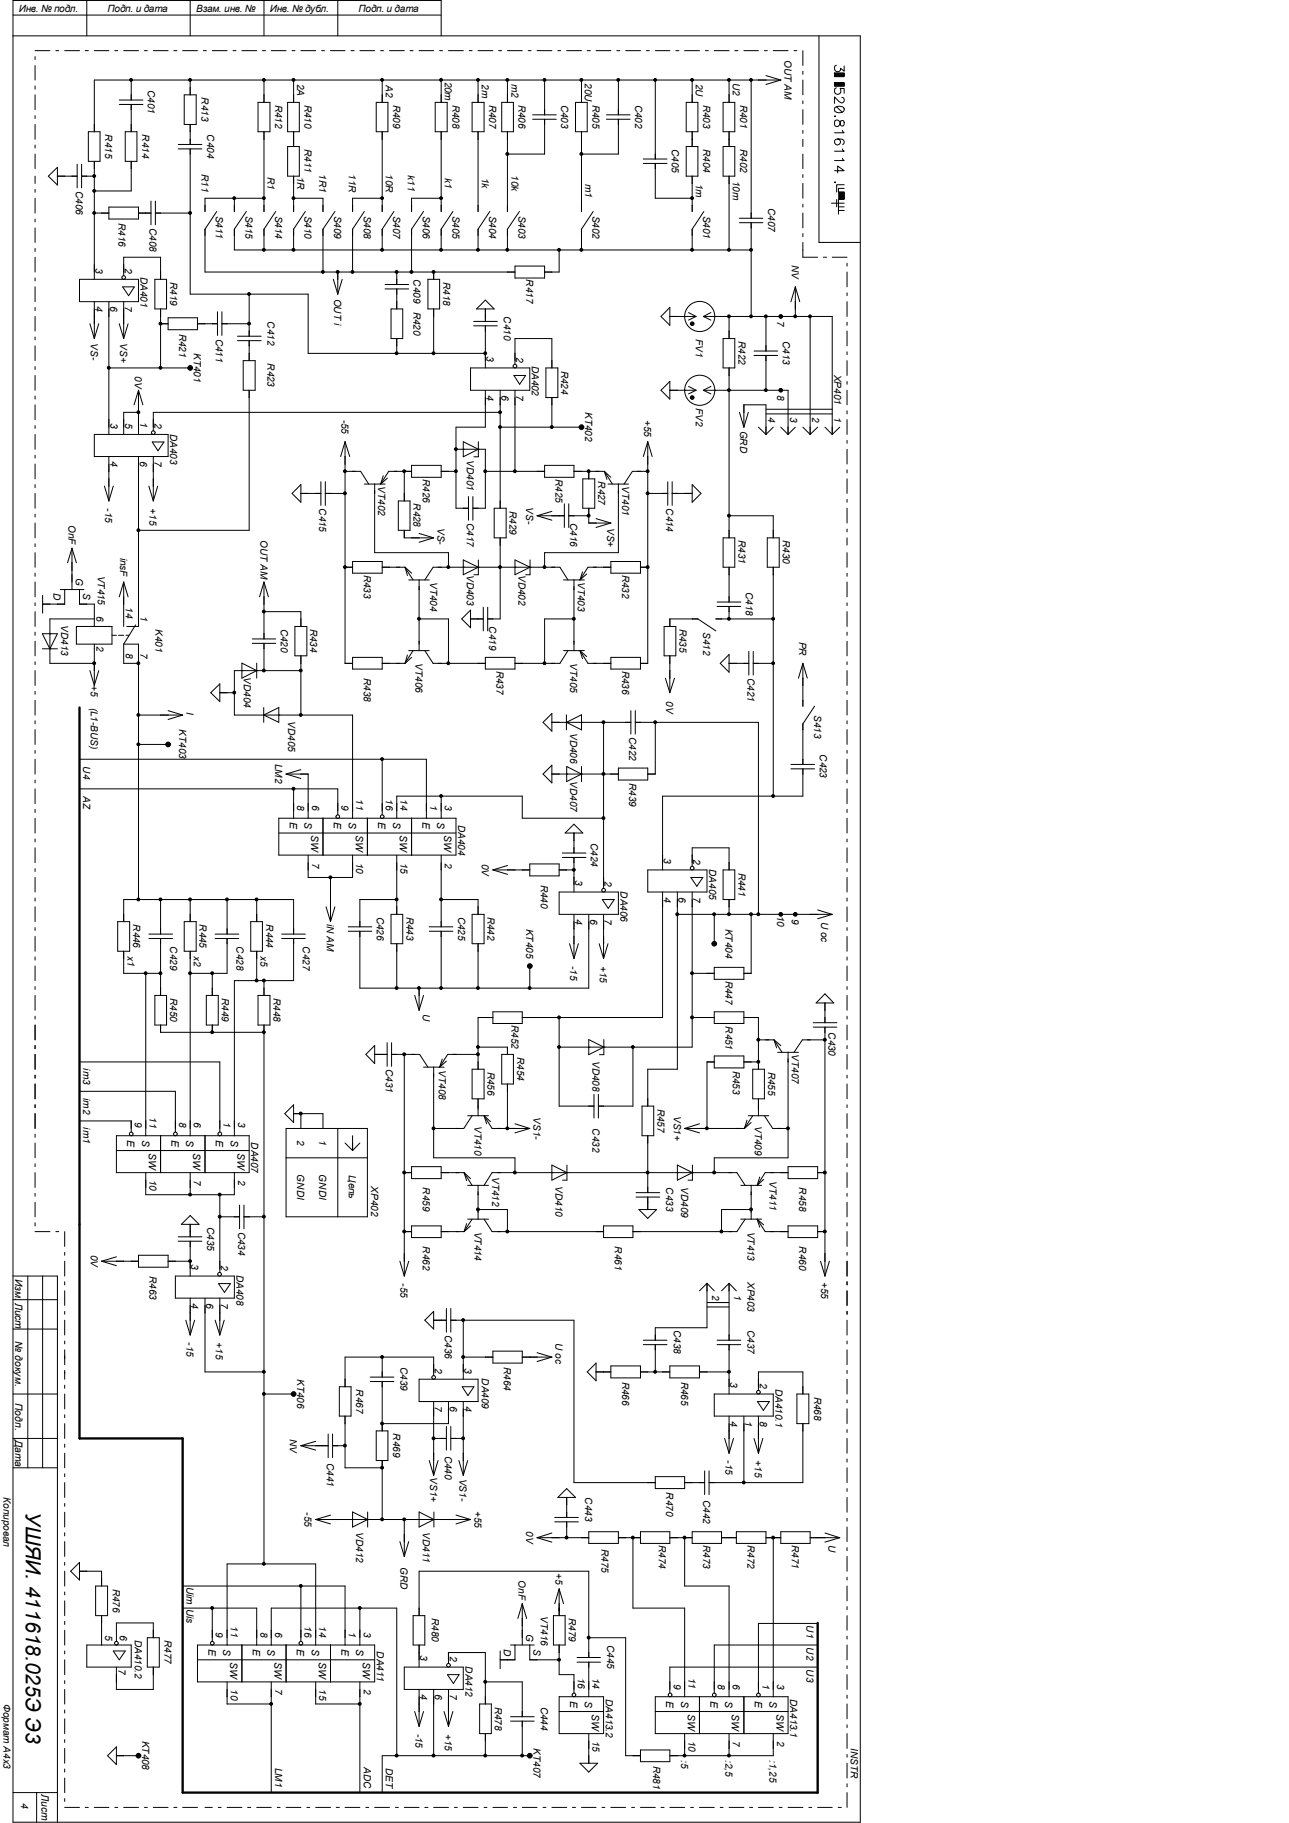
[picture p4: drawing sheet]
<svg xmlns="http://www.w3.org/2000/svg" width="210mm" height="297mm" viewBox="0 0 210 297" stroke-linecap="round" stroke-linejoin="round" font-family="sans-serif">
<defs><g id="words">
<text font-size="3.4" x="4.2" y="246.4" transform="rotate(90 4.2 246.4)">УШЯИ. 411618.025Э Э3</text>
<g font-size="1.7">
<text x="15.5" y="43.6" transform="rotate(90 15.5 43.6)">3</text>
<text x="20.4" y="43.6" transform="rotate(90 20.4 43.6)">2</text>
<text x="15.5" y="49.9" transform="rotate(90 15.5 49.9)">4</text>
<text x="17.9" y="49.9" transform="rotate(90 17.9 49.9)">6</text>
<text x="20.4" y="49.9" transform="rotate(90 20.4 49.9)">7</text>
<text x="79.3" y="58" transform="rotate(90 79.3 58)">3</text>
<text x="84.1" y="58.1" transform="rotate(90 84.1 58.1)">2</text>
<text x="79.3" y="64.3" transform="rotate(90 79.3 64.3)">4</text>
<text x="81.7" y="64.3" transform="rotate(90 81.7 64.3)">6</text>
<text x="84.1" y="64.3" transform="rotate(90 84.1 64.3)">7</text>
<text x="18" y="68.8" transform="rotate(90 18 68.8)">3</text>
<text x="20.4" y="68.8" transform="rotate(90 20.4 68.8)">5</text>
<text x="22.8" y="68.8" transform="rotate(90 22.8 68.8)">1</text>
<text x="25.1" y="68.9" transform="rotate(90 25.1 68.9)">2</text>
<text x="18" y="75.1" transform="rotate(90 18 75.1)">4</text>
<text x="22.8" y="75.1" transform="rotate(90 22.8 75.1)">6</text>
<text x="25.1" y="75.1" transform="rotate(90 25.1 75.1)">7</text>
<text x="47.2" y="133.9" transform="rotate(90 47.2 133.9)">E</text>
<text x="49.6" y="133.9" transform="rotate(90 49.6 133.9)">S</text>
<text x="50.7" y="136.1" transform="rotate(90 50.7 136.1)">SW</text>
<text x="54.4" y="133.9" transform="rotate(90 54.4 133.9)">E</text>
<text x="56.8" y="133.9" transform="rotate(90 56.8 133.9)">S</text>
<text x="58" y="136.1" transform="rotate(90 58 136.1)">SW</text>
<text x="61.6" y="133.9" transform="rotate(90 61.6 133.9)">E</text>
<text x="64.1" y="133.9" transform="rotate(90 64.1 133.9)">S</text>
<text x="65.2" y="136.1" transform="rotate(90 65.2 136.1)">SW</text>
<text x="68.8" y="133.9" transform="rotate(90 68.8 133.9)">E</text>
<text x="71.2" y="133.9" transform="rotate(90 71.2 133.9)">S</text>
<text x="72.4" y="136.1" transform="rotate(90 72.4 136.1)">SW</text>
<text x="93.7" y="143.4" transform="rotate(90 93.7 143.4)">3</text>
<text x="98.5" y="143.5" transform="rotate(90 98.5 143.5)">2</text>
<text x="108.2" y="139.8" transform="rotate(90 108.2 139.8)">3</text>
<text x="112.9" y="139.9" transform="rotate(90 112.9 139.9)">2</text>
<text x="93.7" y="149.7" transform="rotate(90 93.7 149.7)">4</text>
<text x="96.1" y="149.7" transform="rotate(90 96.1 149.7)">6</text>
<text x="98.5" y="149.7" transform="rotate(90 98.5 149.7)">7</text>
<text x="108.2" y="146.1" transform="rotate(90 108.2 146.1)">4</text>
<text x="110.5" y="146.1" transform="rotate(90 110.5 146.1)">6</text>
<text x="112.9" y="146.1" transform="rotate(90 112.9 146.1)">7</text>
<text x="20.7" y="185.7" transform="rotate(90 20.7 185.7)">E</text>
<text x="23.2" y="185.7" transform="rotate(90 23.2 185.7)">S</text>
<text x="27.9" y="185.7" transform="rotate(90 27.9 185.7)">E</text>
<text x="30.4" y="185.7" transform="rotate(90 30.4 185.7)">S</text>
<text x="35.2" y="185.7" transform="rotate(90 35.2 185.7)">E</text>
<text x="37.6" y="185.7" transform="rotate(90 37.6 185.7)">S</text>
<text x="24.3" y="187.8" transform="rotate(90 24.3 187.8)">SW</text>
<text x="31.5" y="187.8" transform="rotate(90 31.5 187.8)">SW</text>
<text x="38.7" y="187.8" transform="rotate(90 38.7 187.8)">SW</text>
<text x="2.5" y="208.4" transform="rotate(90 2.5 208.4)">Изм.</text>
<text x="31.2" y="206" transform="rotate(90 31.2 206)">3</text>
<text x="36" y="206" transform="rotate(90 36 206)">2</text>
<text x="2.5" y="212.2" transform="rotate(90 2.5 212.2)">Лист</text>
<text x="31.2" y="212.3" transform="rotate(90 31.2 212.3)">4</text>
<text x="33.6" y="212.3" transform="rotate(90 33.6 212.3)">6</text>
<text x="36" y="212.3" transform="rotate(90 36 212.3)">7</text>
<text x="2.5" y="218.5" transform="rotate(90 2.5 218.5)">№ докум.</text>
<text x="70.9" y="222.8" transform="rotate(90 70.9 222.8)">2</text>
<text x="75.7" y="222.8" transform="rotate(90 75.7 222.8)">3</text>
<text x="119" y="225.2" transform="rotate(90 119 225.2)">3</text>
<text x="123.8" y="225.3" transform="rotate(90 123.8 225.3)">2</text>
<text x="2.5" y="228.6" transform="rotate(90 2.5 228.6)">Подп.</text>
<text x="70.9" y="229.1" transform="rotate(90 70.9 229.1)">7</text>
<text x="73.3" y="229.1" transform="rotate(90 73.3 229.1)">6</text>
<text x="75.7" y="229.1" transform="rotate(90 75.7 229.1)">4</text>
<text x="119" y="231.5" transform="rotate(90 119 231.5)">4</text>
<text x="121.4" y="231.5" transform="rotate(90 121.4 231.5)">1</text>
<text x="123.8" y="231.5" transform="rotate(90 123.8 231.5)">8</text>
<text x="2.5" y="234.6" transform="rotate(90 2.5 234.6)">Дата</text>
<text x="17.1" y="266.3" transform="rotate(90 17.1 266.3)">5</text>
<text x="19.5" y="266.3" transform="rotate(90 19.5 266.3)">6</text>
<text x="34" y="268.7" transform="rotate(90 34 268.7)">E</text>
<text x="36.4" y="268.7" transform="rotate(90 36.4 268.7)">S</text>
<text x="41.2" y="268.7" transform="rotate(90 41.2 268.7)">E</text>
<text x="43.6" y="268.7" transform="rotate(90 43.6 268.7)">S</text>
<text x="48.4" y="268.7" transform="rotate(90 48.4 268.7)">E</text>
<text x="50.8" y="268.7" transform="rotate(90 50.8 268.7)">S</text>
<text x="55.6" y="268.7" transform="rotate(90 55.6 268.7)">E</text>
<text x="58" y="268.7" transform="rotate(90 58 268.7)">S</text>
<text x="68.5" y="269.7" transform="rotate(90 68.5 269.7)">3</text>
<text x="73.3" y="269.8" transform="rotate(90 73.3 269.8)">2</text>
<text x="19.3" y="271.9" transform="rotate(90 19.3 271.9)">7</text>
<text x="37.5" y="270.8" transform="rotate(90 37.5 270.8)">SW</text>
<text x="44.7" y="270.8" transform="rotate(90 44.7 270.8)">SW</text>
<text x="51.9" y="270.8" transform="rotate(90 51.9 270.8)">SW</text>
<text x="59.1" y="270.8" transform="rotate(90 59.1 270.8)">SW</text>
<text x="68.5" y="276" transform="rotate(90 68.5 276)">4</text>
<text x="70.9" y="276" transform="rotate(90 70.9 276)">6</text>
<text x="73.3" y="276" transform="rotate(90 73.3 276)">7</text>
<text x="92.9" y="277.1" transform="rotate(90 92.9 277.1)">E</text>
<text x="95.3" y="277.1" transform="rotate(90 95.3 277.1)">S</text>
<text x="96.4" y="279.2" transform="rotate(90 96.4 279.2)">SW</text>
<text x="108.5" y="277.1" transform="rotate(90 108.5 277.1)">E</text>
<text x="111" y="277.1" transform="rotate(90 111 277.1)">S</text>
<text x="112.1" y="279.2" transform="rotate(90 112.1 279.2)">SW</text>
<text x="115.7" y="277.1" transform="rotate(90 115.7 277.1)">E</text>
<text x="118.2" y="277.1" transform="rotate(90 118.2 277.1)">S</text>
<text x="119.3" y="279.2" transform="rotate(90 119.3 279.2)">SW</text>
<text x="123" y="277.1" transform="rotate(90 123 277.1)">E</text>
<text x="125.4" y="277.1" transform="rotate(90 125.4 277.1)">S</text>
<text x="126.5" y="279.2" transform="rotate(90 126.5 279.2)">SW</text>
<text x="3.4" y="293.8" transform="rotate(90 3.4 293.8)">4</text>
<text x="6.8" y="292.3" transform="rotate(90 6.8 292.3)">Лист</text>
</g>
<g font-size="1.6">
<text x="3.1" y="2">Инв. № подл.</text>
<text x="17.5" y="2">Подп. и дата</text>
<text x="32" y="2">Взам. инв. №</text>
<text x="44" y="2">Инв. № дубл.</text>
<text x="58.4" y="2">Подп. и дата</text>
<text x="127.8" y="9.8" transform="rotate(90 127.8 9.8)">OUT AM</text>
<text x="24.1" y="14.7" transform="rotate(90 24.1 14.7)">C401</text>
<text x="32.8" y="15.9" transform="rotate(90 32.8 15.9)">R413</text>
<text x="44.8" y="17.1" transform="rotate(90 44.8 17.1)">R412</text>
<text x="48.4" y="13.7" transform="rotate(90 48.4 13.7)">2A</text>
<text x="49.6" y="17.1" transform="rotate(90 49.6 17.1)">R410</text>
<text x="62.9" y="13.8" transform="rotate(90 62.9 13.8)">A2</text>
<text x="64.1" y="17.1" transform="rotate(90 64.1 17.1)">R409</text>
<text x="72.5" y="13.3" transform="rotate(90 72.5 13.3)">20m</text>
<text x="73.7" y="17.1" transform="rotate(90 73.7 17.1)">R408</text>
<text x="78.5" y="13.7" transform="rotate(90 78.5 13.7)">2m</text>
<text x="79.7" y="17.1" transform="rotate(90 79.7 17.1)">R407</text>
<text x="83.3" y="13.7" transform="rotate(90 83.3 13.7)">m2</text>
<text x="84.5" y="17.1" transform="rotate(90 84.5 17.1)">R406</text>
<text x="91.4" y="17.1" transform="rotate(90 91.4 17.1)">C403</text>
<text x="95.3" y="13.5" transform="rotate(90 95.3 13.5)">20U</text>
<text x="96.5" y="17.1" transform="rotate(90 96.5 17.1)">R405</text>
<text x="103.5" y="17.1" transform="rotate(90 103.5 17.1)">C402</text>
<text x="113.4" y="13.6" transform="rotate(90 113.4 13.6)">2U</text>
<text x="114.6" y="17.1" transform="rotate(90 114.6 17.1)">R403</text>
<text x="119.4" y="13.5" transform="rotate(90 119.4 13.5)">U2</text>
<text x="120.6" y="17.1" transform="rotate(90 120.6 17.1)">R401</text>
<text x="17.1" y="21.9" transform="rotate(90 17.1 21.9)">R415</text>
<text x="23.2" y="21.9" transform="rotate(90 23.2 21.9)">R414</text>
<text x="33.7" y="21.9" transform="rotate(90 33.7 21.9)">C404</text>
<text x="32.8" y="28.4" transform="rotate(90 32.8 28.4)">R11</text>
<text x="43.6" y="28.8" transform="rotate(90 43.6 28.8)">R1</text>
<text x="48.4" y="28.8" transform="rotate(90 48.4 28.8)">1R</text>
<text x="49.6" y="24.3" transform="rotate(90 49.6 24.3)">R411</text>
<text x="52" y="28.4" transform="rotate(90 52 28.4)">1R1</text>
<text x="56.9" y="28.4" transform="rotate(90 56.9 28.4)">11R</text>
<text x="62.9" y="28.4" transform="rotate(90 62.9 28.4)">10R</text>
<text x="66.5" y="28.5" transform="rotate(90 66.5 28.5)">k11</text>
<text x="72.5" y="29" transform="rotate(90 72.5 29)">k1</text>
<text x="78.5" y="29" transform="rotate(90 78.5 29)">1k</text>
<text x="83.3" y="28.5" transform="rotate(90 83.3 28.5)">10k</text>
<text x="95.3" y="29.9" transform="rotate(90 95.3 29.9)">m1</text>
<text x="109.5" y="24.3" transform="rotate(90 109.5 24.3)">C405</text>
<text x="113.4" y="29.9" transform="rotate(90 113.4 29.9)">1m</text>
<text x="114.6" y="24.3" transform="rotate(90 114.6 24.3)">R404</text>
<text x="119.4" y="29.5" transform="rotate(90 119.4 29.5)">10m</text>
<text x="120.6" y="24.3" transform="rotate(90 120.6 24.3)">R402</text>
<text x="12.4" y="31.1" transform="rotate(90 12.4 31.1)">C406</text>
<text x="35.2" y="35.1" transform="rotate(90 35.2 35.1)">S411</text>
<text x="40" y="35.1" transform="rotate(90 40 35.1)">S415</text>
<text x="44.8" y="35.1" transform="rotate(90 44.8 35.1)">S414</text>
<text x="49.6" y="35.1" transform="rotate(90 49.6 35.1)">S410</text>
<text x="54.4" y="35.1" transform="rotate(90 54.4 35.1)">S409</text>
<text x="59.3" y="35.1" transform="rotate(90 59.3 35.1)">S408</text>
<text x="64.1" y="35.1" transform="rotate(90 64.1 35.1)">S407</text>
<text x="68.9" y="35.1" transform="rotate(90 68.9 35.1)">S406</text>
<text x="73.7" y="35.1" transform="rotate(90 73.7 35.1)">S405</text>
<text x="79.7" y="35.1" transform="rotate(90 79.7 35.1)">S404</text>
<text x="84.5" y="35.1" transform="rotate(90 84.5 35.1)">S403</text>
<text x="96.5" y="35.1" transform="rotate(90 96.5 35.1)">S402</text>
<text x="114.6" y="35.1" transform="rotate(90 114.6 35.1)">S401</text>
<text x="125.1" y="33.9" transform="rotate(90 125.1 33.9)">C407</text>
<text x="19.3" y="36.3" transform="rotate(90 19.3 36.3)">R416</text>
<text x="24.4" y="37.1" transform="rotate(90 24.4 37.1)">C408</text>
<text x="22.9" y="45.1" transform="rotate(90 22.9 45.1)">DA401</text>
<text x="27.7" y="45.9" transform="rotate(90 27.7 45.9)">R419</text>
<text x="67.4" y="45.5" transform="rotate(90 67.4 45.5)">C409</text>
<text x="72.2" y="45.9" transform="rotate(90 72.2 45.9)">R418</text>
<text x="85.7" y="45.5" transform="rotate(90 85.7 45.5)">R417</text>
<text x="129" y="43.2" transform="rotate(90 129 43.2)">NV</text>
<text x="43.6" y="52.4" transform="rotate(90 43.6 52.4)">C412</text>
<text x="54.4" y="48.6" transform="rotate(90 54.4 48.6)">OUT i</text>
<text x="67.4" y="50.8" transform="rotate(90 67.4 50.8)">R420</text>
<text x="82.1" y="51.6" transform="rotate(90 82.1 51.6)">C410</text>
<text x="126.6" y="52.3" transform="rotate(90 126.6 52.3)">7</text>
<text x="14.8" y="55.9" transform="rotate(90 14.8 55.9)">VS-</text>
<text x="19.6" y="55.9" transform="rotate(90 19.6 55.9)">VS+</text>
<text x="29.2" y="54.4" transform="rotate(90 29.2 54.4)">R421</text>
<text x="31.6" y="57.5" transform="rotate(90 31.6 57.5)">KT401</text>
<text x="35.2" y="55.2" transform="rotate(90 35.2 55.2)">C411</text>
<text x="43.6" y="59.2" transform="rotate(90 43.6 59.2)">R423</text>
<text x="86.7" y="59.6" transform="rotate(90 86.7 59.6)">DA402</text>
<text x="113.4" y="55.2" transform="rotate(90 113.4 55.2)">FV1</text>
<text x="120.3" y="55.5" transform="rotate(90 120.3 55.5)">R422</text>
<text x="127.6" y="55.5" transform="rotate(90 127.6 55.5)">C413</text>
<text x="22" y="61.3" transform="rotate(90 22 61.3)">0V</text>
<text x="91.4" y="60.4" transform="rotate(90 91.4 60.4)">R424</text>
<text x="126.6" y="64.3" transform="rotate(90 126.6 64.3)">8</text>
<text x="135.9" y="61" transform="rotate(90 135.9 61)">XP401</text>
<text x="27.7" y="70.7" transform="rotate(90 27.7 70.7)">DA403</text>
<text x="55.6" y="68.4" transform="rotate(90 55.6 68.4)">-55</text>
<text x="95.3" y="67.1" transform="rotate(90 95.3 67.1)">KT402</text>
<text x="104.9" y="68.4" transform="rotate(90 104.9 68.4)">+55</text>
<text x="113.4" y="66.5" transform="rotate(90 113.4 66.5)">FV2</text>
<text x="120.6" y="70.1" transform="rotate(90 120.6 70.1)">GRD</text>
<text x="125.1" y="67.9" transform="rotate(90 125.1 67.9)">4</text>
<text x="128.7" y="67.9" transform="rotate(90 128.7 67.9)">3</text>
<text x="132.3" y="67.9" transform="rotate(90 132.3 67.9)">2</text>
<text x="135.9" y="67.9" transform="rotate(90 135.9 67.9)">1</text>
<text x="76.1" y="75" transform="rotate(90 76.1 75)">VD401</text>
<text x="17.1" y="82.8" transform="rotate(90 17.1 82.8)">-15</text>
<text x="24.4" y="82.8" transform="rotate(90 24.4 82.8)">+15</text>
<text x="52" y="82.8" transform="rotate(90 52 82.8)">C415</text>
<text x="61.6" y="79.2" transform="rotate(90 61.6 79.2)">VT402</text>
<text x="67.4" y="82" transform="rotate(90 67.4 82)">R428</text>
<text x="68.9" y="78" transform="rotate(90 68.9 78)">R426</text>
<text x="83" y="83.2" transform="rotate(90 83 83.2)">R429</text>
<text x="85.7" y="82.6" transform="rotate(90 85.7 82.6)">VS-</text>
<text x="90.5" y="78" transform="rotate(90 90.5 78)">R425</text>
<text x="97.5" y="78.4" transform="rotate(90 97.5 78.4)">R427</text>
<text x="101.3" y="79.2" transform="rotate(90 101.3 79.2)">VT401</text>
<text x="108.5" y="82.8" transform="rotate(90 108.5 82.8)">C414</text>
<text x="11.1" y="85.5" transform="rotate(90 11.1 85.5)">OnF</text>
<text x="42.4" y="88" transform="rotate(90 42.4 88)">OUT AM</text>
<text x="71.3" y="86" transform="rotate(90 71.3 86)">VS-</text>
<text x="76.1" y="85.2" transform="rotate(90 76.1 85.2)">C417</text>
<text x="92.9" y="85.2" transform="rotate(90 92.9 85.2)">C416</text>
<text x="98.9" y="86" transform="rotate(90 98.9 86)">VS+</text>
<text x="120.3" y="88" transform="rotate(90 120.3 88)">R431</text>
<text x="127.6" y="88" transform="rotate(90 127.6 88)">R430</text>
<text x="12.4" y="94.2" transform="rotate(90 12.4 94.2)">G</text>
<text x="16" y="93.8" transform="rotate(90 16 93.8)">VT415</text>
<text x="19.6" y="90.8" transform="rotate(90 19.6 90.8)">insF</text>
<text x="59.3" y="93.6" transform="rotate(90 59.3 93.6)">R433</text>
<text x="70.1" y="94.8" transform="rotate(90 70.1 94.8)">VT404</text>
<text x="76.1" y="93.6" transform="rotate(90 76.1 93.6)">VD403</text>
<text x="84.5" y="93.6" transform="rotate(90 84.5 93.6)">VD402</text>
<text x="94.2" y="94.8" transform="rotate(90 94.2 94.8)">VT403</text>
<text x="101.3" y="93.6" transform="rotate(90 101.3 93.6)">R432</text>
<text x="8.7" y="96.6" transform="rotate(90 8.7 96.6)">D</text>
<text x="9.9" y="101.9" transform="rotate(90 9.9 101.9)">VD413</text>
<text x="13.5" y="96.7" transform="rotate(90 13.5 96.7)">S</text>
<text x="15.7" y="100.4" transform="rotate(90 15.7 100.4)">6</text>
<text x="20.5" y="99" transform="rotate(90 20.5 99)">14</text>
<text x="22.9" y="100.4" transform="rotate(90 22.9 100.4)">1</text>
<text x="121.5" y="96.4" transform="rotate(90 121.5 96.4)">C418</text>
<text x="15.7" y="105.2" transform="rotate(90 15.7 105.2)">2</text>
<text x="20.5" y="106.4" transform="rotate(90 20.5 106.4)">8</text>
<text x="22.9" y="106.4" transform="rotate(90 22.9 106.4)">7</text>
<text x="25.3" y="102.5" transform="rotate(90 25.3 102.5)">K401</text>
<text x="45.8" y="102.4" transform="rotate(90 45.8 102.4)">C420</text>
<text x="50.5" y="102.4" transform="rotate(90 50.5 102.4)">R434</text>
<text x="79.7" y="102.1" transform="rotate(90 79.7 102.1)">C419</text>
<text x="110.7" y="102.4" transform="rotate(90 110.7 102.4)">R435</text>
<text x="114.6" y="103" transform="rotate(90 114.6 103)">S412</text>
<text x="130.2" y="104.5" transform="rotate(90 130.2 104.5)">PR</text>
<text x="14.8" y="111.7" transform="rotate(90 14.8 111.7)">+5</text>
<text x="39.8" y="110.3" transform="rotate(90 39.8 110.3)">VD404</text>
<text x="59.3" y="110.5" transform="rotate(90 59.3 110.5)">R438</text>
<text x="67.7" y="108.1" transform="rotate(90 67.7 108.1)">VT406</text>
<text x="80.9" y="109.3" transform="rotate(90 80.9 109.3)">R437</text>
<text x="92.9" y="108.1" transform="rotate(90 92.9 108.1)">VT405</text>
<text x="101.3" y="109.3" transform="rotate(90 101.3 109.3)">R436</text>
<text x="121.8" y="110.5" transform="rotate(90 121.8 110.5)">C421</text>
<text x="14.8" y="115.3" transform="rotate(90 14.8 115.3)">(L1-BUS)</text>
<text x="29.2" y="118.8" transform="rotate(90 29.2 118.8)">KT403</text>
<text x="30.4" y="116" transform="rotate(90 30.4 116)">I</text>
<text x="46.9" y="117.5" transform="rotate(90 46.9 117.5)">VD405</text>
<text x="92.9" y="119.4" transform="rotate(90 92.9 119.4)">VD406</text>
<text x="108.5" y="114.3" transform="rotate(90 108.5 114.3)">0V</text>
<text x="132.6" y="116.5" transform="rotate(90 132.6 116.5)">S413</text>
<text x="13.5" y="124.9" transform="rotate(90 13.5 124.9)">U4</text>
<text x="44.8" y="124.5" transform="rotate(90 44.8 124.5)">LM2</text>
<text x="102.5" y="120.1" transform="rotate(90 102.5 120.1)">C422</text>
<text x="133.6" y="122.9" transform="rotate(90 133.6 122.9)">C423</text>
<text x="13.5" y="129.7" transform="rotate(90 13.5 129.7)">AZ</text>
<text x="48.4" y="131.2" transform="rotate(90 48.4 131.2)">8</text>
<text x="50.8" y="131.2" transform="rotate(90 50.8 131.2)">6</text>
<text x="55.6" y="131.2" transform="rotate(90 55.6 131.2)">9</text>
<text x="58" y="130.3" transform="rotate(90 58 130.3)">11</text>
<text x="62.9" y="130.3" transform="rotate(90 62.9 130.3)">16</text>
<text x="65.3" y="130.3" transform="rotate(90 65.3 130.3)">14</text>
<text x="70.1" y="131.2" transform="rotate(90 70.1 131.2)">1</text>
<text x="72.5" y="131.2" transform="rotate(90 72.5 131.2)">3</text>
<text x="92.9" y="127.3" transform="rotate(90 92.9 127.3)">VD407</text>
<text x="102.5" y="127.5" transform="rotate(90 102.5 127.5)">R439</text>
<text x="74.6" y="134.4" transform="rotate(90 74.6 134.4)">DA404</text>
<text x="96.3" y="137.3" transform="rotate(90 96.3 137.3)">C424</text>
<text x="50.8" y="140.5" transform="rotate(90 50.8 140.5)">7</text>
<text x="58" y="140.5" transform="rotate(90 58 140.5)">10</text>
<text x="65.3" y="140.5" transform="rotate(90 65.3 140.5)">15</text>
<text x="72.5" y="140.5" transform="rotate(90 72.5 140.5)">2</text>
<text x="78.5" y="140.7" transform="rotate(90 78.5 140.7)">0V</text>
<text x="115.5" y="141.6" transform="rotate(90 115.5 141.6)">DA405</text>
<text x="120.3" y="142.2" transform="rotate(90 120.3 142.2)">R441</text>
<text x="61.4" y="149.3" transform="rotate(90 61.4 149.3)">C426</text>
<text x="66.2" y="149.3" transform="rotate(90 66.2 149.3)">R443</text>
<text x="74.6" y="149.3" transform="rotate(90 74.6 149.3)">C425</text>
<text x="79.4" y="149.3" transform="rotate(90 79.4 149.3)">R442</text>
<text x="88.1" y="144.1" transform="rotate(90 88.1 144.1)">R440</text>
<text x="101.1" y="145.2" transform="rotate(90 101.1 145.2)">DA406</text>
<text x="126.6" y="149.2" transform="rotate(90 126.6 149.2)">10</text>
<text x="129" y="149.7" transform="rotate(90 129 149.7)">9</text>
<text x="20.8" y="155.7" transform="rotate(90 20.8 155.7)">x1</text>
<text x="21.7" y="150.6" transform="rotate(90 21.7 150.6)">R446</text>
<text x="27.7" y="154.2" transform="rotate(90 27.7 154.2)">C429</text>
<text x="31.6" y="155.7" transform="rotate(90 31.6 155.7)">x2</text>
<text x="32.5" y="150.6" transform="rotate(90 32.5 150.6)">R445</text>
<text x="38.5" y="154.2" transform="rotate(90 38.5 154.2)">C428</text>
<text x="42.4" y="155.7" transform="rotate(90 42.4 155.7)">x5</text>
<text x="43.3" y="150.6" transform="rotate(90 43.3 150.6)">R444</text>
<text x="49.4" y="154.2" transform="rotate(90 49.4 154.2)">C427</text>
<text x="53.3" y="150.5" transform="rotate(90 53.3 150.5)">iN AM</text>
<text x="85.7" y="151.3" transform="rotate(90 85.7 151.3)">KT405</text>
<text x="118.2" y="151.3" transform="rotate(90 118.2 151.3)">KT404</text>
<text x="133.8" y="150.2" transform="rotate(90 133.8 150.2)">U ос</text>
<text x="92.9" y="157.4" transform="rotate(90 92.9 157.4)">-15</text>
<text x="97.7" y="157.4" transform="rotate(90 97.7 157.4)">+15</text>
<text x="118.2" y="159.8" transform="rotate(90 118.2 159.8)">R447</text>
<text x="27.7" y="162.6" transform="rotate(90 27.7 162.6)">R450</text>
<text x="36.2" y="162.6" transform="rotate(90 36.2 162.6)">R449</text>
<text x="44.5" y="162.6" transform="rotate(90 44.5 162.6)">R448</text>
<text x="68.9" y="165.2" transform="rotate(90 68.9 165.2)">U</text>
<text x="83.3" y="167" transform="rotate(90 83.3 167)">R452</text>
<text x="118.2" y="167.2" transform="rotate(90 118.2 167.2)">R451</text>
<text x="84.2" y="172.2" transform="rotate(90 84.2 172.2)">R454</text>
<text x="96.5" y="172.8" transform="rotate(90 96.5 172.8)">VD408</text>
<text x="129" y="171.8" transform="rotate(90 129 171.8)">VT407</text>
<text x="135" y="168.2" transform="rotate(90 135 168.2)">C430</text>
<text x="13.5" y="174.1" transform="rotate(90 13.5 174.1)">im3</text>
<text x="13.5" y="178.9" transform="rotate(90 13.5 178.9)">im2</text>
<text x="62.9" y="174.2" transform="rotate(90 62.9 174.2)">C431</text>
<text x="71.5" y="174.4" transform="rotate(90 71.5 174.4)">VT408</text>
<text x="79.4" y="174.6" transform="rotate(90 79.4 174.6)">R456</text>
<text x="119.4" y="174.5" transform="rotate(90 119.4 174.5)">R453</text>
<text x="125.1" y="174.6" transform="rotate(90 125.1 174.6)">R455</text>
<text x="13.5" y="183.7" transform="rotate(90 13.5 183.7)">im1</text>
<text x="22" y="182.9" transform="rotate(90 22 182.9)">9</text>
<text x="24.4" y="182" transform="rotate(90 24.4 182)">11</text>
<text x="29.2" y="182.9" transform="rotate(90 29.2 182.9)">8</text>
<text x="31.6" y="182.9" transform="rotate(90 31.6 182.9)">6</text>
<text x="36.4" y="182.9" transform="rotate(90 36.4 182.9)">1</text>
<text x="38.8" y="182.9" transform="rotate(90 38.8 182.9)">3</text>
<text x="48.4" y="185.8" transform="rotate(90 48.4 185.8)">2</text>
<text x="52" y="185.8" transform="rotate(90 52 185.8)">1</text>
<text x="77.3" y="183.4" transform="rotate(90 77.3 183.4)">VT410</text>
<text x="86.9" y="182" transform="rotate(90 86.9 182)">VS1-</text>
<text x="96.5" y="183.8" transform="rotate(90 96.5 183.8)">C432</text>
<text x="107.1" y="180.6" transform="rotate(90 107.1 180.6)">R457</text>
<text x="109.8" y="181.8" transform="rotate(90 109.8 181.8)">VS1+</text>
<text x="123" y="183.4" transform="rotate(90 123 183.4)">VT409</text>
<text x="40.9" y="186.1" transform="rotate(90 40.9 186.1)">DA407</text>
<text x="48.4" y="191.3" transform="rotate(90 48.4 191.3)">GNDI</text>
<text x="52" y="191.3" transform="rotate(90 52 191.3)">GNDI</text>
<text x="56.9" y="191.5" transform="rotate(90 56.9 191.5)">Цепь</text>
<text x="80.2" y="191.8" transform="rotate(90 80.2 191.8)">VT412</text>
<text x="24.4" y="192.2" transform="rotate(90 24.4 192.2)">10</text>
<text x="31.6" y="192.2" transform="rotate(90 31.6 192.2)">7</text>
<text x="38.8" y="192.2" transform="rotate(90 38.8 192.2)">2</text>
<text x="60.5" y="193.2" transform="rotate(90 60.5 193.2)">XP402</text>
<text x="68.9" y="193.5" transform="rotate(90 68.9 193.5)">R459</text>
<text x="90.5" y="193.3" transform="rotate(90 90.5 193.3)">VD410</text>
<text x="108.5" y="193.5" transform="rotate(90 108.5 193.5)">C433</text>
<text x="111" y="193.5" transform="rotate(90 111 193.5)">VD409</text>
<text x="125.4" y="192.4" transform="rotate(90 125.4 192.4)">VT411</text>
<text x="130.2" y="193.5" transform="rotate(90 130.2 193.5)">R458</text>
<text x="33.7" y="199.9" transform="rotate(90 33.7 199.9)">C435</text>
<text x="38.8" y="200.7" transform="rotate(90 38.8 200.7)">C434</text>
<text x="68.9" y="203.1" transform="rotate(90 68.9 203.1)">R462</text>
<text x="77.3" y="200.7" transform="rotate(90 77.3 200.7)">VT414</text>
<text x="100.2" y="203.1" transform="rotate(90 100.2 203.1)">R461</text>
<text x="121.8" y="200.7" transform="rotate(90 121.8 200.7)">VT413</text>
<text x="130.2" y="203.1" transform="rotate(90 130.2 203.1)">R460</text>
<text x="14.8" y="204.5" transform="rotate(90 14.8 204.5)">0V</text>
<text x="24.4" y="207.9" transform="rotate(90 24.4 207.9)">R463</text>
<text x="38.5" y="207.7" transform="rotate(90 38.5 207.7)">DA408</text>
<text x="65.3" y="209.1" transform="rotate(90 65.3 209.1)">-55</text>
<text x="121.8" y="208.9" transform="rotate(90 121.8 208.9)">XP403</text>
<text x="133.8" y="208.9" transform="rotate(90 133.8 208.9)">+55</text>
<text x="116" y="211" transform="rotate(90 116 211)">2</text>
<text x="119.6" y="211" transform="rotate(90 119.6 211)">1</text>
<text x="30.4" y="218.7" transform="rotate(90 30.4 218.7)">-15</text>
<text x="35.2" y="218.7" transform="rotate(90 35.2 218.7)">+15</text>
<text x="72.5" y="217.5" transform="rotate(90 72.5 217.5)">C436</text>
<text x="90.5" y="218.9" transform="rotate(90 90.5 218.9)">U ос</text>
<text x="109.8" y="216.7" transform="rotate(90 109.8 216.7)">C438</text>
<text x="121.8" y="216.7" transform="rotate(90 121.8 216.7)">C437</text>
<text x="48.4" y="224.7" transform="rotate(90 48.4 224.7)">KT406</text>
<text x="58" y="226.4" transform="rotate(90 58 226.4)">R467</text>
<text x="65.3" y="222.7" transform="rotate(90 65.3 222.7)">C439</text>
<text x="78.5" y="224.6" transform="rotate(90 78.5 224.6)">DA409</text>
<text x="82.1" y="222.7" transform="rotate(90 82.1 222.7)">R464</text>
<text x="101.3" y="225.1" transform="rotate(90 101.3 225.1)">R466</text>
<text x="111" y="225.1" transform="rotate(90 111 225.1)">R465</text>
<text x="126.3" y="226.3" transform="rotate(90 126.3 226.3)">DA410.1</text>
<text x="132.6" y="227.5" transform="rotate(90 132.6 227.5)">R468</text>
<text x="64.1" y="233.5" transform="rotate(90 64.1 233.5)">R469</text>
<text x="47.2" y="234.4" transform="rotate(90 47.2 234.4)">NV</text>
<text x="53.3" y="238.4" transform="rotate(90 53.3 238.4)">C441</text>
<text x="72.5" y="237.1" transform="rotate(90 72.5 237.1)">C440</text>
<text x="118.2" y="238" transform="rotate(90 118.2 238)">-15</text>
<text x="123" y="238" transform="rotate(90 123 238)">+15</text>
<text x=".6" y="244" transform="rotate(90 .6 244)">Копировал</text>
<text x="70.1" y="240.7" transform="rotate(90 70.1 240.7)">VS1+</text>
<text x="74.9" y="240.9" transform="rotate(90 74.9 240.9)">VS1-</text>
<text x="95.3" y="244" transform="rotate(90 95.3 244)">C443</text>
<text x="108.5" y="243.2" transform="rotate(90 108.5 243.2)">R470</text>
<text x="114.6" y="244.4" transform="rotate(90 114.6 244.4)">C442</text>
<text x="49.6" y="246.4" transform="rotate(90 49.6 246.4)">-55</text>
<text x="58" y="249.7" transform="rotate(90 58 249.7)">VD412</text>
<text x="68.9" y="249.7" transform="rotate(90 68.9 249.7)">VD411</text>
<text x="77.3" y="246.2" transform="rotate(90 77.3 246.2)">+55</text>
<text x="85.7" y="249.5" transform="rotate(90 85.7 249.5)">0V</text>
<text x="107.4" y="251.7" transform="rotate(90 107.4 251.7)">R474</text>
<text x="114.6" y="251.7" transform="rotate(90 114.6 251.7)">R473</text>
<text x="121.8" y="251.7" transform="rotate(90 121.8 251.7)">R472</text>
<text x="129" y="251.7" transform="rotate(90 129 251.7)">R471</text>
<text x="135" y="251.7" transform="rotate(90 135 251.7)">U</text>
<text x="65.3" y="255.3" transform="rotate(90 65.3 255.3)">GRD</text>
<text x="84.5" y="257.5" transform="rotate(90 84.5 257.5)">OnF</text>
<text x="90.5" y="256.2" transform="rotate(90 90.5 256.2)">+5</text>
<text x="98" y="252.4" transform="rotate(90 98 252.4)">R475</text>
<text x="18.4" y="258.8" transform="rotate(90 18.4 258.8)">R476</text>
<text x="30.4" y="258.5" transform="rotate(90 30.4 258.5)">Uim</text>
<text x="30.4" y="262.1" transform="rotate(90 30.4 262.1)">Uis</text>
<text x="70.4" y="263.6" transform="rotate(90 70.4 263.6)">R480</text>
<text x="88.1" y="263.3" transform="rotate(90 88.1 263.3)">VT416</text>
<text x="92.7" y="263.6" transform="rotate(90 92.7 263.6)">R479</text>
<text x="22" y="267.2" transform="rotate(90 22 267.2)">DA410.2</text>
<text x="26.8" y="267.2" transform="rotate(90 26.8 267.2)">R477</text>
<text x="35.2" y="265.9" transform="rotate(90 35.2 265.9)">9</text>
<text x="37.6" y="265" transform="rotate(90 37.6 265)">11</text>
<text x="42.4" y="265.9" transform="rotate(90 42.4 265.9)">8</text>
<text x="44.8" y="265.9" transform="rotate(90 44.8 265.9)">6</text>
<text x="49.6" y="265" transform="rotate(90 49.6 265)">16</text>
<text x="52" y="265" transform="rotate(90 52 265)">14</text>
<text x="56.9" y="265.9" transform="rotate(90 56.9 265.9)">1</text>
<text x="59.3" y="265.9" transform="rotate(90 59.3 265.9)">3</text>
<text x="61.4" y="269.1" transform="rotate(90 61.4 269.1)">DA411</text>
<text x="82.1" y="268.6" transform="rotate(90 82.1 268.6)">D</text>
<text x="85.7" y="266.1" transform="rotate(90 85.7 266.1)">G</text>
<text x="86.9" y="268.6" transform="rotate(90 86.9 268.6)">S</text>
<text x="98.9" y="268" transform="rotate(90 98.9 268)">C445</text>
<text x="131.4" y="264.8" transform="rotate(90 131.4 264.8)">U1</text>
<text x="131.4" y="268.4" transform="rotate(90 131.4 268.4)">U2</text>
<text x="37.6" y="275.2" transform="rotate(90 37.6 275.2)">10</text>
<text x="44.8" y="275.2" transform="rotate(90 44.8 275.2)">7</text>
<text x="52" y="275.2" transform="rotate(90 52 275.2)">15</text>
<text x="59.3" y="275.2" transform="rotate(90 59.3 275.2)">2</text>
<text x="75.8" y="271.5" transform="rotate(90 75.8 271.5)">DA412</text>
<text x="94.2" y="273.4" transform="rotate(90 94.2 273.4)">16</text>
<text x="96.5" y="273.4" transform="rotate(90 96.5 273.4)">14</text>
<text x="109.8" y="274.3" transform="rotate(90 109.8 274.3)">9</text>
<text x="112.2" y="273.4" transform="rotate(90 112.2 273.4)">11</text>
<text x="117" y="274.3" transform="rotate(90 117 274.3)">8</text>
<text x="119.4" y="274.3" transform="rotate(90 119.4 274.3)">6</text>
<text x="124.2" y="274.3" transform="rotate(90 124.2 274.3)">1</text>
<text x="126.6" y="274.3" transform="rotate(90 126.6 274.3)">3</text>
<text x="131.4" y="272" transform="rotate(90 131.4 272)">U3</text>
<text x=".6" y="277.6" transform="rotate(90 .6 277.6)">Формат А4x3</text>
<text x="80.6" y="278" transform="rotate(90 80.6 278)">R478</text>
<text x="88.1" y="278" transform="rotate(90 88.1 278)">C444</text>
<text x="98.7" y="276.8" transform="rotate(90 98.7 276.8)">DA413.2</text>
<text x="128.7" y="276.8" transform="rotate(90 128.7 276.8)">DA413.1</text>
<text x="23.2" y="283.6" transform="rotate(90 23.2 283.6)">KT408</text>
<text x="59.3" y="287.9" transform="rotate(90 59.3 287.9)">ADC</text>
<text x="62.9" y="288" transform="rotate(90 62.9 288)">DET</text>
<text x="67.7" y="282.4" transform="rotate(90 67.7 282.4)">-15</text>
<text x="72.5" y="282.4" transform="rotate(90 72.5 282.4)">+15</text>
<text x="86.9" y="284.8" transform="rotate(90 86.9 284.8)">KT407</text>
<text x="96.5" y="283.6" transform="rotate(90 96.5 283.6)">15</text>
<text x="106.4" y="287.6" transform="rotate(90 106.4 287.6)">R481</text>
<text x="111" y="286.8" transform="rotate(90 111 286.8)">:5</text>
<text x="112.2" y="283.6" transform="rotate(90 112.2 283.6)">10</text>
<text x="118.2" y="286.8" transform="rotate(90 118.2 286.8)">:2,5</text>
<text x="119.4" y="283.6" transform="rotate(90 119.4 283.6)">7</text>
<text x="125.4" y="286.8" transform="rotate(90 125.4 286.8)">:1,25</text>
<text x="126.6" y="283.6" transform="rotate(90 126.6 283.6)">2</text>
<text x="138.6" y="284.9" transform="rotate(90 138.6 284.9)">INSTR</text>
<text x="44.8" y="288" transform="rotate(90 44.8 288)">LM1</text>
</g>
</g></defs>
<g fill="none" stroke="#000" stroke-width=".16">
<path d="M2.1 5.8h138.1v291.1h-138.1v-296.8h69.8v5.7M2.1 2.5h69.8M5.7 9.2v.5M5.7 10.7v2.3M5.7 14v.5M5.7 15.5v2.4M5.7 18.8v.5M5.7 8.3h2.4M9.1 8.3h.5M10.5 8.3h2.5M13.9 8.3h.5M14.1 .1v5.7"/>
<path d="M15.4 8.3h2.3M18.7 8.3h.5M19.4 17h3.9M19.4 16.3h3.9M20.2 8.3h2.4M21.4 13v3.3M21.4 17v4.5M23.5 8.3h.5M25 8.3h2.4M28.3 8.3h.5M29.8 8.3h2.4M30 15.5h2v4.8h-2z"/>
<path d="M31 .1v5.7M31 13v2.5M33.1 8.3h.5M34.6 8.3h2.4M38 8.3h.4M39.4 8.3h2.4M42 16.7h2v4.8h-2zM42.8 8.3h.5M43 .1v5.7M43 13v3.7M44.2 8.3h2.4M46.9 16.7h1.9v4.8h-1.9z"/>
<path d="M47.6 8.3h.4M47.8 13v3.7M49 8.3h2.4M52.4 8.3h.5M53.8 8.3h2.4M55 .1v5.7M57.2 8.3h.5M58.6 8.3h2.4M61.3 16.7h1.9v4.8h-1.9zM62 8.3h.5M62.3 13v3.7M63.5 8.3h2.4"/>
<path d="M66.8 8.3h.5M68.3 8.3h2.4M70.9 16.7h2v4.8h-2zM71.6 8.3h.5M71.9 13v3.7M73.1 8.3h2.4M76.5 8.3h.4M76.9 16.7h2v4.8h-2zM77.9 8.3h2.4M77.9 13v3.7M81.2 8.3h.5M81.7 16.7h2v4.8h-2z"/>
<path d="M82.7 8.3h2.4M82.7 13v3.7M86.1 8.3h.4M86.8 19.4h3.8M86.8 18.7h3.8M87.5 8.3h2.4M88.7 19.4v5.7h-6M88.7 13v5.7M90.9 8.3h.5M92.3 8.3h2.4M93.8 16.7h1.9v4.8h-1.9zM94.7 13v3.7"/>
<path d="M95.7 8.3h.5M97.1 8.3h2.4M98.8 19.4h3.9M98.8 18.7h3.9M100.5 8.3h.5M100.8 19.4v5.7h-6.1M100.8 13v5.7M101.9 8.3h2.5M105.3 8.3h.5M106.8 8.3h2.3M106.8 13v12.9M110.1 8.3h.5"/>
<path d="M111.5 8.3h2.5M111.8 16.7h1.9v4.8h-1.9zM112.8 13v3.7M114.9 8.3h.5M116.4 8.3h2.4M117.8 16.7h1.9v4.8h-1.9zM118.8 13v3.7M119.7 8.3h.5M121.2 8.3h2.4M122.4 13v22.6M124.5 8.3h.5M124.8 12.3l2.4 .7"/>
<path d="M126 8.3h2.4M127.2 13h-111.8v8.5M127.2 13l-2.4 .8M129.4 8.3h.4M130.8 8.3v2.4M130.8 11.6v.5M130.8 13v2.5M130.8 16.4v.5M130.8 17.9v2.4M133.4 5.8v33.7h6.8M136 11.9h1.5v.6h-1.5zM136 13.5h1.5v.6h-1.5z"/>
<path d="M136 18.9h.1l-.1 .1zM136 11.9h1.5M136 12h1.5M136 12.1h1.5M136 12.2h1.5M136 12.3h1.5M136 12.4h1.5M136 13.5h1.5M136 13.6h1.5M136 13.7h1.5M136 13.8h1.5M136 13.9h1.5"/>
<path d="M136 14h1.5M136 17.5a1.07 1.07 0 0 1 1.5 .2v.2a.99 .99 0 0 1-1.5 .2zM136 19.7l.1-.1a.48 .48 0 0 1 .8 .4l.1 .4 .3 .1a.57 .57 0 0 0 .2-.8 .33 .33 0 0 0-.6 .2 .58 .58 0 0 1-.2 .6 .58 .58 0 0 1-.7-.1zM136.3 17.4l.9 .9M136.3 10.6a.53 .53 0 0 0-.4 .6 .53 .53 0 0 0 .6 .5 .53 .53 0 0 0 .4-.6l.6 .5v-.8M136.3 14.3a.54 .54 0 0 0-.4 .7 .54 .54 0 0 0 .7 .3 .54 .54 0 0 0 .4-.6l-.1-.3h.6v.8M137.2 15.9h.2l.1 .3v.4a.32 .32 0 0 1-.6 .1l-.9-.9v1M5.7 20.3v2.4M5.7 23.6v.5M5.7 25.1v2.4M5.7 28.7v1.2M5.7 30.9v.4"/>
<path d="M5.7 32.3v2.4M5.7 35.7v.5M5.7 37.1v2.4M7.9 28.7l1.5-1.4v2.8zM9.4 28.7h3.2M12.6 26.8v3.8M13.3 28.7h2.1M13.3 26.8v3.8M14.4 21.5h1.9v4.8h-1.9zM15.4 26.3v19.2M15.4 34.7h2.3M17.7 33.7h4.9v2h-4.9z"/>
<path d="M20.4 21.5h1.9v4.8h-1.9zM21.4 26.3v4.8h-6M22.6 34.7h2M24.6 32.8v3.8M25.3 34.7h5.7M25.3 32.8v3.8M29 24.3h3.9M29 23.5h3.9M31 20.3v3.2M31 24.3v23.6h19.2v9.7h28.9M35.3 34.5l-1.9 2.8v7h50.5M38.2 32.3v2.2"/>
<path d="M40.1 34.5l-1.9 2.8v3.4h84.2M43 32.3h-9.6v2.2M43 21.5v13M44.9 34.5l-1.9 2.8v3.4M46.9 23.9h1.9v4.8h-1.9zM47.8 21.5v2.4M47.8 28.7v5.8M47.8 32.3h4.8v2.2M49.7 34.5l-1.9 2.8v3.4M54.6 34.5l-2 2.8v7M59.4 34.5l-2 2.8v7M62.3 32.3h-4.9v2.2"/>
<path d="M62.3 21.5v13M64.2 34.5l-1.9 2.8v3.4M69 34.5l-1.9 2.8v7M71.9 21.5v13M71.9 32.3h-4.8v2.2M73.8 34.5l-1.9 2.8v3.4M77.9 21.5v13M79.8 34.5l-1.9 2.8v3.4M82.7 21.5v13M84.6 34.5l-1.9 2.8v3.4M94.7 21.5v13M96.6 34.5l-1.9 2.8v3.4"/>
<path d="M104.8 26.6h3.9M104.8 25.9h3.9M106.8 26.6v5.7h6M111.8 23.9h1.9v4.8h-1.9zM112.8 21.5v2.4M112.8 28.7v5.8M114.7 34.5l-1.9 2.8v3.4M117.8 23.9h1.9v4.8h-1.9zM118.8 21.5v2.4M118.8 28.7v12M120.5 36.3h3.8M120.5 35.6h3.8"/>
<path d="M122.4 36.3v15.3M130.8 21.3v.4M130.8 22.7v1.2M130.8 25.1v2.4M130.8 28.4v.5M130.8 29.9v2.4M130.8 33.3v.4M130.8 34.7v2.4M130.8 38.1v.5M130.8 39.5v2.4h2.4M135.5 33.1h2M136 27.8h1.5l-1-.7v1.1"/>
<path d="M136 29.7h.1l-.1 .1zM136.3 32.5v1.2M136.5 22.6a.49 .49 0 0 1 .3 .8 .49 .49 0 0 1-.8 .1 .49 .49 0 0 1 .2-.8 1.62 1.62 0 0 1 1.3 .2 .44 .44 0 0 1-.2 .6M136.6 32.5v1.2M136.6 34.3h.9M136.7 32.3h.8M136.7 31.3h.8M136.7 31.4h.8M136.7 31.5h.8M136.7 31.6h.8M136.7 31.7h.8M136.7 31.8h.8"/>
<path d="M136.7 31.9h.8M136.7 32h.8M136.7 32.1h.8M136.7 32.2h.8M137.2 21.3l.3 .3h-1.5M137.2 24.3l.3 .3h-1.5M137.2 25.8l.3 .4h-1.5M137.5 30.1h-1.2v1.2M137.5 30.7h-.9v.6M137.5 32.4h-.8v.1h.8v-1.2h-.8v1.2M137.5 33.7h-.9v1.2M5.7 40.5v.5"/>
<path d="M5.7 41.9v2.4M5.7 45.3v.5M5.7 46.7v2.4M5.7 50.1v.5M5.7 51.6v2.3M5.7 54.9v.5M5.7 56.3v2.5M5.7 59.7v.5M13 45.5h9.6v3.6h-9.6zM14.6 52.7l.8 2.5M15.4 49.1v6.1M16.1 52.7l-.7 2.5"/>
<path d="M17.7 59.9h13.3M17.7 49.1v21.7M19.4 52.7l.8 2.5M20 46.7h1.9l-.9 1.5zM20.2 44.9v-3h6v3.6M20.2 49.1v6.1M20.9 52.7l-.7 2.5M25.2 45.5h1.9v4.8h-1.9zM26.2 50.3v9.6M26.2 52.7h1.2M27.4 51.8h4.8v1.9h-4.8zM31 59.9h.1"/>
<path d="M32.2 52.7h3.2M35.4 50.8v3.9M36.2 52.7h4.4M36.2 50.8v3.9M38.7 55.5h3.8M38.7 54.8h3.8M39.6 58.8h2v4.8h-2zM40.6 47.9v6.9M40.6 55.5v3.3M54.3 45.5l.7 2.4M55 44.3v3.6M55.8 45.5l-.8 2.4"/>
<path d="M62.7 47.1h3.9M62.7 46.4h3.9M63.7 50.3h1.9v4.9h-1.9zM64.6 44.3v2.1M64.6 47.1v3.2M64.6 55.2v2.4M69.7 45.5h1.9v4.8h-1.9zM70.7 44.3v1.2M70.7 50.3v7.3M76.7 59.9h9.6v3.7h-9.6zM77.2 52.4h3.8M77.2 53.1h3.8"/>
<path d="M79.1 50.3v2.1M79.1 53.1v6.8M79.1 48.9l1.4 1.4h-2.9zM83.9 43.3h4.8v2h-4.8zM83.9 59.4v-4.2h6v4.7M88.9 59.9h2v4.9h-2zM91.1 40.7v3.6h-2.4M109.1 51.6h4.3M109.1 50.1v2.9l-1.4-1.4zM111.5 51.6h.1M111.5 51.6a2.46 2.46 0 0 1 2.5-2.5 2.46 2.46 0 0 1 2.5 2.5M111.5 51.6a2.46 2.46 0 0 0 2.5 2.4 2.46 2.46 0 0 0 2.5-2.4"/>
<path d="M112.2 50.9l1.2 .7M112.8 52.7h.1M113.4 51.6l-1.2 .6M114.6 51.6h21v19.2M114.6 51.6l1.2 .6M115.8 50.9l-1.2 .7M116.5 51.6h.1M117.8 55.2h1.9v4.7h-1.9zM118.8 51.6v3.6M118.8 59.9v27.7M122.9 57.9h3.8M122.9 57.2h3.8"/>
<path d="M124.8 51.6v5.6M124.8 57.9v5.7M127.2 51.6h.1M129.6 46.7v4.9M129.6 46.7l.7 2.4M129.6 46.7l-.7 2.4M132 51.6v19.2M134.2 41.9h.5M135.6 41.9h2.4M138 42.9v.4M138 44.3v2.4M138 47.7v.5"/>
<path d="M138 49.1v2.5M138 52.5v.5M138 53.9v2.4M138 57.3v.5M138 58.8v2.4M5.7 61.2v2.4M5.7 64.5v.5M5.7 66v2.4M5.7 69.3v.5M5.7 70.8v2.4M5.7 74.2v.4M5.7 75.6v2.4"/>
<path d="M5.7 79v.5M15.4 70.8h12v3.6h-12zM17 79.2l.7 2.4M17.7 74.4v7.2M18.5 79.2l-.8 2.4M22.6 67.2h-2.4v3.6M22.6 63.6v7.2M22.6 74.4v27.7h-1.9M22.6 63.6l-.8 2.4M22.6 63.6l.7 2.4M24.3 79.2l.7 2.4M24.8 72h1.9l-1 1.4z"/>
<path d="M25 74.4v7.2M25.7 79.2l-.7 2.4M40.6 63.6v22.8h-18M49 79v2.8l-1.4-1.4zM52.3 78.5v3.8M53 78.5v3.8M56.2 72v36.1h1.2M56.2 76.8h2.6l1.3 2.1M56.2 72l-.7 2.4M56.2 72l.8 2.4M59.4 78.9h3.3M61 78.9v11.1h12.1v2.4"/>
<path d="M62.4 77.5l-.4 1.4M63.1 77.9l-1.1 1M65.9 76.8v4.8M67.1 75.8h4.8v2h-4.8zM67.1 76.8h-3.8l-1.3 2.1M71.9 76.8h2.4M74.3 73.2h4.8v9.6h-2.1M75.5 73.2h.1M75.5 72l2.4 1.2-2.4 1.2zM77.9 73.2h.1M77.9 72v2.4h-.7M79.1 63.6v6h-4.8v13.2h2"/>
<path d="M79.1 76.8h9.6M81.5 67.2h-56.5v3M81.5 63.6v19.2M81.5 69.6h13.2M83.7 61.2h1.9l-.9 1.4zM83.9 63.6v13.2M88.7 75.8h4.8v2h-4.8zM89.9 64.8v4.8M93.5 76.8h5M94.7 69.6h.1M95 78h1.9v4.8h-1.9zM95.9 76.8v1.2"/>
<path d="M98.5 76.8l.4 1.3M98.5 76.8l1 1M98.5 76.8l1.3 2.1M99.1 78.9h3.3M100.8 78.9v11.1h-12.1v2.4M105.5 72v36.1h-1.1M105.5 76.8h-2.5l-1.3 2.1M105.5 72l-.7 2.4M105.5 72l.8 2.4M108.8 78.5v3.8M109.1 63.6h4.3M109.1 62.1v2.9l-1.4-1.4z"/>
<path d="M109.5 78.5v3.8M111.5 63.6h.1M111.5 63.6a2.46 2.46 0 0 1 2.5-2.5 2.46 2.46 0 0 1 2.5 2.5M111.5 63.6a2.46 2.46 0 0 0 2.5 2.4 2.46 2.46 0 0 0 2.5-2.4M112.2 62.9l1.2 .7M112.8 64.8h.1M112.8 79l1.4 1.4-1.4 1.4zM113.4 63.6l-1.2 .6M114.6 63.6h13.8v7.2M114.6 63.6l1.2 .6M115.8 62.9l-1.2 .7M116.5 63.6h.1"/>
<path d="M120.5 67.2l.7 2.4M121.2 69.6v-3.6h3.6v4.8M121.9 67.2l-.7 2.4M123.6 69.6l1.2 1.2M124.8 66.7h10.8M124.8 67.4h10.8M126 69.6l-1.2 1.2M127.2 63.6h.1M127.2 69.6l1.2 1.2M129.6 69.6l-1.2 1.2M130.8 69.6l1.2 1.2M133.2 69.6l-1.2 1.2"/>
<path d="M134.4 69.6l1.2 1.2M136.8 69.6l-1.2 1.2M138 62.1v.5M138 63.6v2.4M138 66.9v.5M138 68.4v2.4M138 71.8v.4M138 73.2v2.4M138 76.5v.5M138 78v2.4M5.7 80.4v2.4M5.7 83.8v.4"/>
<path d="M5.7 85.2v2.4M5.7 88.6v.5M5.7 90v2.4M5.7 93.4v.5M5.7 94.8v2.4M5.7 98.2v.5M5.7 99.7v2.4M6.9 97v2.9M9.8 96.1h3.9M10.5 96.1v2.3h-3.6M11.7 89.3v6.8M11.7 89.3l-.7 2.4"/>
<path d="M11.7 89.3l.7 2.4M13 96.1v2.3h2.4v3.7M20.2 94.8v7.3M20.2 94.8l-.8 2.4M20.2 94.8l.7 2.4M43 99.7h6v2.4M43 94.8v9.3M43 94.8l-.7 2.4M43 94.8l.7 2.4M49 80.4h3.3M53 80.4h3.2M56.2 92.4h1.2"/>
<path d="M57.4 91.5h4.9v1.9h-4.9zM62.3 92.4h3.7l1.3 2.1M64.9 81.6h1.9v4.8h-1.9zM65.9 86.4v1.2h4.8M66.6 94.5h3.3M67.1 93.4l-1.1-1 .4 1.4M68.3 94.5v11.5M68.3 86.9l2.4 .7M69.2 94.5l1.4-2.1h20.6l1.3 2.1M70.7 87.6l-2.4 .7M75.5 92.4h.1M75.5 91.2l2.4 1.2-2.4 1.2z"/>
<path d="M76.3 80.9v3.9M76.7 99.4v2.9l-1.5-1.5zM77 80.9v3.9M77.9 92.4h.1M77.9 91.2v2.4h-.7M78.7 98.9v3.9M79.5 98.9v3.9M80.5 82.8h2v4.8h-2zM81.5 87.6v13.2h-2M83.9 92.4h.1M83.9 91.2l2.5 1.2-2.5 1.2zM86.4 92.4h.1"/>
<path d="M86.4 91.2v2.4h-.8M87.5 84h4.4M87.5 84l2.4 .8M89.9 83.3l-2.4 .7M91.8 94.5h3.4M91.9 82.1v3.8M92.7 84h3.2M92.7 82.1v3.8M93.5 94.5v11.5M94.9 93.2l-.4 1.3M95.6 93.5l-1.1 1M95.9 82.8v2.4h3.6"/>
<path d="M97.1 84.5l2.4 .7M99.5 92.4h-3.7l-1.3 2.1M99.5 85.2l-2.4 .7M99.5 91.5h4.9v1.9h-4.9zM104.4 92.4h1.1M105.5 80.4h3.3M109.5 80.4h3.3M116.8 98.8h3.9M116.8 98.1h3.9M117.8 87.6h1.9v4.8h-1.9zM118.8 92.4v5.7M118.8 98.8v2"/>
<path d="M118.8 84h7.2v3.6M125 87.6h2v4.8h-2zM126 92.4v37.3M138 81.4v.4M138 82.8v2.4M138 86.2v.5M138 87.6v1.2M138 90v2.4M138 93.4v.5M138 94.8v2.4M138 98.2v.5M138 99.7v2.4"/>
<path d="M5.7 103v.5M5.7 104.5v2.3M5.7 107.8v.5M5.7 109.3v2.4M5.7 112.6v.5M5.7 114.1v2.4M5.7 117.4v.5M5.7 118.9v2.4M6.9 105.7h2.5M6.9 103.3h2.5l-1.3 2.4zM8.1 105.7h.1M8.1 103.3h.1"/>
<path d="M12.4 102.1h5.8v2.8h-5.8zM14.6 109.3l.8 2.4M15.4 104.9v6.8M15.4 100.8h-7.3v7.3h7.3M16.1 109.3l-.7 2.4M18.2 103.5h.8M19.3 103.5h.9M20.2 104.9v3.2h2.4M20.2 104.9h2.4v41.7M20.5 103.5h.5M22.1 101.8l-1.9 3.1M22.6 116.5h7.2"/>
<path d="M27.4 115.8l2.4 .7M29.8 116.5l-2.4 .7M34.3 112.9l1.5-1.5v2.9zM35.8 112.9h2.4M39.4 109.3h.1M39.4 108l2.4 1.3-2.4 1.2zM41.1 104.8h3.8M41.1 104.1h3.8M41.8 109.3h.1M41.8 108v2.5M43 116.5h.1M43 116.5l2.4-1.2v2.4z"/>
<path d="M43 115.3v2.4M43 104.8v4.5M45.4 116.5h.1M48 102.1h2v4.7h-2zM49 106.8v9.7M49 109.3h-10.8v7.2h19.2v16.8M57.4 107.1h4.9v1.9h-4.9zM66.4 106.7l-.4 1.4 1.1-1M66.6 106h3.3M67.3 106l-1.3 2.1h-3.7M68.3 100.8h4.8v7.3M69.2 106l1.4 2.1h8.5"/>
<path d="M76.7 100.8h2M79.1 107.1h4.8v1.9h-4.8zM89.9 117.7h12.9M89.9 116.2v2.9l-1.4-1.4zM91.8 106h3.4M92.3 117.7h.1M92.3 117.7l2.4-1.2v2.4zM92.3 116.5v2.4M92.5 106l-1.3 2.1h-7.3M93.5 100.8h-4.8v7.3M94.5 106l1.3 2.1h3.7M94.5 106l1.1 1"/>
<path d="M94.5 106l.4 1.3M94.7 117.7h.1M98.3 117.7v27M99.5 107.1h4.9v1.9h-4.9zM102.8 115.8v3.8M103.5 117.7h20.1v31.3M103.5 115.8v3.8M106.8 117.7v8.4h-1.3M108.2 102.1h1.9v4.7h-1.9zM108.4 110.5l.7 2.4M109.1 102.1v-1.3h4.6l2.9 2M109.1 106.8v6.1"/>
<path d="M109.9 110.5l-.8 2.4M116.6 100.8h9.4M118.8 106.6v2.9l-1.5-1.4zM118.8 108.1h3.2M122 106.1v3.9M122.7 108.1h3.3M122.7 106.1v3.9M130.8 108.1v7M130.8 108.1l.7 2.4M130.8 108.1l-.7 2.4M132.7 115.1l-1.9 2.8v6.6M138 103v.5"/>
<path d="M138 104.5v2.3M138 107.8v.5M138 109.3v2.4M138 112.6v.5M138 114.1v2.4M138 117.4v.5M138 118.9v2.4M5.7 122.3v.4M5.7 123.7v2.4M5.7 127.1v.5M5.7 128.5v2.4M5.7 131.9v.5"/>
<path d="M5.7 133.3v2.4M5.7 136.7v.5M5.7 138.1v2.4M13 128.5h42v4.3M13 123.7h56.5v9.6M22.6 121.3h4.8M27.4 121.3h.1M45.4 133.3h28.9v6h-28.9zM45.4 135.7h28.9M46.6 126.1h3.6v7.2M46.6 126.1l2.4 .7M47.8 128.5v4.8"/>
<path d="M49 125.4l-2.4 .7M50.2 139.3v3.7h7.2v-3.7M52.6 133.3v6M59.9 133.3v6M62.3 123.7v9.1M64.6 133.3v-3.6h20.5v3.6h13.2M64.6 139.3v9.7M67.1 133.3v6M71.9 129.7v3.6M71.9 139.3v11.7M89.9 126.1h10.9M89.9 124.7v2.9l-1.4-1.5z"/>
<path d="M91.6 139h3.9M91.6 139.7h3.9M92.3 126.1h.1M92.3 124.9l2.4 1.2-2.4 1.2zM93.5 135.7v3.3M93.5 139.7v5.6M93.5 134.3l1.5 1.4h-2.9zM94.7 126.1h.1M94.7 124.9v2.4M100.8 125.1h4.7v2h-4.7zM128.9 125.3h3.8M128.9 124.5h3.8"/>
<path d="M130.8 125.3v4.4h-22.9v12M138 122.3v.4M138 123.7v2.4M138 127.1v.5M138 128.5v2.4M138 131.9v.5M138 133.3v2.4M138 136.7v.5M138 138.1v2.4M5.7 141.5v.5M5.7 143v2.3M5.7 146.3v.5"/>
<path d="M5.7 147.7v2.5M5.7 151.1v.5M5.7 152.6v2.4M5.7 155.9v.5M5.7 157.4v2.4M19.2 150.2h1.9v4.8h-1.9zM20.2 150.2v-3.6h27.6v5.6M20.2 155v3.6h6M23.7 158.6v26.4M24.3 152.9h3.8M24.3 152.2h3.8M26.2 146.6v5.6"/>
<path d="M26.2 152.9v9.3M30 150.2h2v4.8h-2zM31 146.6v3.6M31 155v30M34.6 158.6v3.6M35.1 152.9h3.8M35.1 152.2h3.8M37 146.6v5.6M37 152.9v5.7h-6M40.9 150.2h1.9v4.8h-1.9zM41.8 146.6v3.6M41.8 155v4.8"/>
<path d="M43 159.8v2.4M45.9 152.9h3.8M45.9 152.2h3.8M47.8 152.9v6.9h-9.6v25.2M53.1 147.7l.7 2.5M53.8 143v7.2M54.6 147.7l-.8 2.5M56.7 151.7h3.9M56.7 151h3.9M63.7 149h1.9v4.8h-1.9zM64.6 153.8v7.2M64.6 146.6h-6v4.4"/>
<path d="M69.9 151.7h3.9M69.9 151h3.9M71.9 151.7v9.3M71.9 146.6h6v2.4M76.9 149h2v4.8h-2zM77.9 153.8v7.2M80.3 141.7h6M80.3 141.7l2.4 .8M82.7 141l-2.4 .7M86.3 157.4h.1M86.3 140.8h4.8v1.9h-4.8zM86.3 157.4v3.6"/>
<path d="M91.1 141.7h2.4M91.1 145.3h9.7v3.7h-9.7zM92.8 153.8l.7 2.4M93.5 149v7.2M94.2 153.8l-.7 2.4M95.9 149v12h-37.3v-9.3M97.6 153.8l.7 2.4M98.1 146.6h2l-1 1.4zM98.3 149v7.2M99.1 153.8l-.8 2.4M105.5 141.7h9.7v3.6h-9.7zM107.9 145.3v20.5h-22.8"/>
<path d="M110.4 145.3v28.9h-4.9v6M110.4 149h25.2M112.6 143h1.9l-1 1.4zM112.8 141.1v-3h6v3.6M112.8 145.3v25.3h-21.7M112.8 158.6h3.6M116.4 153.8h.1M116.4 157.6h4.8v2h-4.8zM116.4 149v4.8M117.8 141.7h1.9v4.9h-1.9zM118.8 146.6v2.4M122.4 149v9.6h-1.2"/>
<path d="M127.2 149h.1M129.6 149h.1M133.2 148.3l2.4 .7M135.6 149l-2.4 .7M138 141.5v.5M138 143v2.3M138 146.3v.5M138 147.7v2.5M138 151.1v.5M138 152.6v2.4M138 155.9v.5M138 157.4v2.4"/>
<path d="M5.7 160.7v.5M5.7 162.2v2.4M5.7 165.6v.4M5.7 167v2.4M5.7 170.3v.6M5.7 171.8v2.4M5.7 175.2v.4M5.7 176.6v2.4M13 173h22.8v11.4M13 177.8h15.6v6.6M25.2 162.2h1.9v4.8h-1.9zM26.2 167v1.2h16.8"/>
<path d="M33.6 162.2h2v4.8h-2zM34.6 167v1.2M42 162.2h2v4.8h-2zM43 167v87.8M61 171.8h2.1M61 170.3v3l-1.4-1.5zM63.1 169.9v3.8M63.8 171.8h4.6l1.3 2.1M63.8 169.9v3.8M65.9 171.8v36.1M67.6 162.2l.7 2.4M68.3 161v3.6"/>
<path d="M69 162.2l-.7 2.4M69 173.9h3.3M70.7 173.9v14.7h13.2v2.5M72.1 172.6l-.5 1.3M72.7 172.9l-1.1 1M76.9 174.2h2v4.8h-2zM77.9 170.6h4.8v1.2M77.9 179v2.8M77.9 171.8h-5l-1.3 2.1M80.3 165.8h-2.4v8.4M80.3 164.8h4.8v2h-4.8zM81.7 171.8h2v4.8h-2z"/>
<path d="M82.7 176.6v7.3M91.1 165.8v14.4h5.7M95.9 170.6h.1M95.9 169.4l2.5 1.2-2.5 1.2zM96.8 178.3v3.9M97.5 178.3v3.9M98.4 170.6h.1M98.4 169.4v2.4h-.7M103.1 170.6v9.6h-5.6M112.8 165.8h3.6M116.4 173h-1.2v10.9M116.4 164.8h4.8v2h-4.8z"/>
<path d="M116.4 172h4.8v2h-4.8zM121.2 165.8h2.4v8.4M121.2 173h2.4M122.6 174.2h1.9v4.8h-1.9zM123.6 169.4h2.5M123.6 179v2.8M126.1 169.4l.4 1.3M126.1 169.4l1.1 .9M126.1 169.4l1.3 2M126.7 171.4h3.4M128.4 171.4v17.2h-12v2.5M132.5 166.6h3.9"/>
<path d="M132.5 167.3h3.9M134.4 169.4h-3.7l-1.3 2M134.4 163.4v3.2M134.4 167.3v40.6M134.4 161.9l1.4 1.5h-2.8zM138 160.7v.5M138 162.2v2.4M138 165.6v.4M138 167v2.4M138 170.3v.6M138 171.8v2.4M138 175.2v.4"/>
<path d="M138 176.6v2.4M5.7 180v.5M5.7 181.4v2.5M5.7 184.8v.5M5.7 186.2v2.4M5.7 189.6v.5M5.7 191.1v2.4M5.7 194.4v.5M5.7 195.9v2.3M5.7 199.2v.5M13 182.6h8.4v1.8M19 185h21.6v6.1h-21.6z"/>
<path d="M19 187.5h21.6M23.7 191.1v3.5h14.5v-3.5M26.2 185v6.1M31 191.1v3.5M31 199.5v2M31 198l1.4 1.5h-2.9zM33.4 185v6.1M35.8 198.2h3.2M35.8 194.6v12.7M39 196.3v3.9M39.8 198.2h3.2M39.8 196.3v3.9"/>
<path d="M46.6 183.9h13.3v14.3h-13.3zM46.6 188.6h13.3M47.8 180v2.9l-1.4-1.5zM47.8 181.4h4.8v2.5M49 181.4v2.5M55 183.9v14.3M56.2 186.2l1.2 1.3M57.4 185v2.5M58.6 186.2l-1.2 1.3M65.9 191.1h1.2M67.1 190.1h4.8v1.9h-4.8zM67.1 199.7h4.8v1.9h-4.8z"/>
<path d="M71.9 191.1h3.7M75.6 191.1l.4 1.3M75.6 191.1l1.1 .9M75.6 191.1l1.3 2M76 199.3l-.4 1.4M76.2 181.8h3.4M76.2 193.1h3.4M76.2 198.6h3.4M76.7 199.7l-1.1 1M76.9 181.8l-1.3 2.1h-4.9M76.9 198.6l-1.3 2.1M77.9 197.1h4.8v3.6"/>
<path d="M77.9 193.1v5.5M78.9 181.8l1.3 2.1h6.1M78.9 193.1l1.3-2h39.9l1.3 2M78.9 198.6l1.3 2.1h18.1M78.9 181.8l1 1M78.9 181.8l.4 1.3M83.9 183.1l2.4 .8M86.3 183.9l-2.4 .7M89.9 191.1h.1M89.9 189.8l2.5 1.3-2.5 1.2zM92.4 191.1h.1M92.4 189.8v2.5h-.7"/>
<path d="M98.3 199.7h4.8v1.9h-4.8zM103.6 194.3h3.9M103.6 195h3.9M104.1 197.1h2.9l-1.5 1.4zM104.6 180.2h1.9v4.8h-1.9zM105.5 185v9.3M105.5 195v2.1M110.4 191.1h.1M110.4 189.8l2.4 1.3-2.4 1.2zM111.5 183.9h9.8M111.5 183.9l2.5 .7M112.8 191.1h.1"/>
<path d="M112.8 189.8v2.5h-.7M114 183.1l-2.5 .8M120.7 193.1h3.4M120.7 198.6h3.4M121.4 198.6l-1.3 2.1h-17M121.7 182.5l-.4 1.4M121.9 181.8h3.4M122.4 193.1v5.5M122.4 197.1h-4.8v3.6M122.4 182.9l-1.1 1M122.6 181.8l-1.3 2.1M123.4 198.6l1.3 2.1h3.7"/>
<path d="M123.4 198.6l1 1M123.4 198.6l.4 1.3M123.8 191.8l-.4 1.3M124.4 192.2l-1 .9M124.5 181.8l1.4 2.1h2.5M128.4 191.1h-3.7l-1.3 2M128.4 190.1h4.8v1.9h-4.8zM128.4 199.7h4.8v1.9h-4.8zM133.2 191.1h1.2M138 180v.5M138 181.4v2.5M138 184.8v.5"/>
<path d="M138 186.2v2.4M138 189.6v.5M138 191.1v2.4M138 194.4v.5M138 195.9v2.3M138 199.2v.5M2.1 207.9h7.3v89M2.1 211.8h7.3M2.1 216.5h7.3M4.5 207.9v31.2M5.7 200.7h2.4M6.9 207.9v31.2"/>
<path d="M9.1 200.7h.5M10.5 200.7v2.4M10.5 204v.5M10.5 205.5v2.4M10.5 208.8v.5M10.5 210.3v2.4M10.5 213.7v.4M10.5 215.1v2.4M10.5 218.5v.4M10.5 219.9v2.4M16.6 205.5h6M16.6 205.5l2.4 .7"/>
<path d="M19 204.8l-2.4 .7M22.6 204.5h4.8v2h-4.8zM27.4 205.5h3.6M28.6 207.9h9.6v3.6h-9.6zM29 202.2h3.9M29 201.5h3.9M30.3 215.1l.7 2.4M31 202.2v5.7M31 211.5v6M31.7 215.1l-.7 2.4M33.4 211.5v12h9.6M35.1 215.1l.7 2.4"/>
<path d="M35.6 209.1h1.9l-.9 1.5zM35.8 211.5v6M36.5 215.1l-.7 2.4M65.2 205.5l.7 2.4M65.9 200.7h1.2M66.6 205.5l-.7 2.4M70.7 215.1h2M70.7 213.7v2.8l-1.5-1.4zM71.9 200.7h3.7M72.7 213.2v3.8M73.4 215.1h20.1v26.5h13.3M73.4 213.2v3.8"/>
<path d="M75.5 215.1v9.6M104.8 219.1h3.9M104.8 218.4h3.9M106.8 219.1v4.4M115.2 209.1v7.2h-8.4v2.1M115.2 209.1l-1.2 1.2M115.2 209.1l1.2 1.2M115.2 212.9h3.6M115.2 212.2h3.6M116.8 219.1h3.9M116.8 218.4h3.9M118.8 209.1v9.3"/>
<path d="M118.8 219.1v8M118.8 209.1l-1.2 1.2M118.8 209.1l1.2 1.2M133.2 200.7h1.2M133.7 205.5l.7 2.4M135.1 205.5l-.7 2.4M138 200.7v2.4M138 204v.5M138 205.5v2.4M138 208.8v.5M138 210.3v2.4M138 213.7v.4"/>
<path d="M138 215.1v2.4M138 218.5v.4M138 219.9v2.4M2.1 234.4h7.3M2.1 239.1h7.3M2.1 227.1h7.3M10.5 223.3v1.4M10.5 225.7v.5M10.5 227.1v2.4M10.5 230.5v.5M10.5 231.9v2.5M10.5 235.3v.5"/>
<path d="M10.5 236.8v2.3M43 227.1h4.8M47.8 227.1h.1M49 235.5h4.5M49 235.5l2.4 .8M51.4 234.8l-2.4 .7M53.5 233.6v3.9M54.2 235.5h2M54.2 233.6v3.9M55.3 225.9h1.9v4.8h-1.9zM56.2 230.7v8.4h6.1M60.3 225.1h3.9"/>
<path d="M60.3 224.4h3.9M61.3 233.1h1.9v4.9h-1.9zM62.3 221.1v3.3M62.3 225.1v8M62.3 238v9.6M68.3 224.7h9.6v3.6h-9.6zM69.9 238l.8 2.4M70.7 224.2v-3.1h-14.5v4.8M70.7 228.3v12.1M70.7 234.4h2M71.4 238l-.7 2.4M72.7 232.4v3.9"/>
<path d="M73.1 228.3v3.6h-10.8M73.4 234.4h2.1M73.4 232.4v3.9M74.8 238l.7 2.4M75.3 225.9h1.9l-1 1.5zM75.5 228.3v12.1M75.5 221.1h4.8M76.2 238l-.7 2.4M80.3 220.1h4.8v2h-4.8zM85.1 221.1h4.8M87.5 220.4l2.4 .7M89.9 221.1l-2.4 .7"/>
<path d="M97.1 223.5h2.4M97.1 222.1v2.9l-1.4-1.5zM99.5 222.5h4.9v2h-4.9zM104.4 223.5h4.7M109.1 222.5h4.9v2h-4.9zM114 223.5h4.8M114.8 239.6v3.9M115.5 239.6v3.9M116.4 227.1h9.6v3.6h-9.6zM118.1 234.4l.7 2.4M118.8 230.7v6.1M119.5 234.4l-.7 2.4"/>
<path d="M121.2 230.7v10.9M122.9 234.4l.7 2.4M123.4 228.3h1.9l-.9 1.5zM123.6 226.5v-3h7.2v3.6M123.6 230.7v6.1M124.3 234.4l-.7 2.4M129.8 227.1h2v4.8h-2zM130.8 231.9v9.7h-15.3M138 223.3v.5M138 224.7v2.4M138 228.1v.5M138 229.5v2.4"/>
<path d="M138 232.9v.5M138 234.4v2.4M138 237.7v.5M138 239.1v2.5M10.5 240.1v.5M10.5 241.6v2.4M10.5 244.9v.5M10.5 246.4v2.4M10.5 249.7v.5M10.5 251.2v2.4M10.5 254.6v.4M10.5 256v2.4"/>
<path d="M10.5 259.4v.4M13 256h3.6v2.4M13 254.6v2.8l-1.5-1.4zM15.6 258.4h1.9v4.8h-1.9zM29.8 258.4h26.4v9.6M49 258.4v9.1M51.4 247.6h25.3M51.4 247.6l2.4 .7M53.8 246.8l-2.4 .8M57.4 247.6h.1M57.4 246.3l2.5 1.3-2.5 1.2zM59.9 247.6h.1"/>
<path d="M59.9 246.3v2.5M65.2 251.2l.7 2.4M65.9 247.6v6M66.6 251.2l-.7 2.4M68.3 247.6h.1M68.3 246.3l2.4 1.3-2.4 1.2zM70.7 247.6h.1M70.7 246.3v2.5M74.3 246.8l2.4 .8M76.7 247.6l-2.4 .7M87.5 250.5h8.4M87.5 250.5l2.4 .7"/>
<path d="M89.9 249.8l-2.4 .7M90.4 247.2h3.8M90.4 247.9h3.8M91.1 258.9v4.3M91.1 258.9l-.7 2.4M91.1 258.9l.7 2.4M92.3 244v3.2M92.3 247.9v2.6M92.3 242.5l1.5 1.5h-2.9zM95.9 249.6h4.9v1.9h-4.9zM100.8 250.5h3.6M103.1 250.5v11.5h8.4v14.4"/>
<path d="M104.4 249.6h4.7v1.9h-4.7zM106.8 240.6h4.7v1.9h-4.7zM109.1 250.5h3.7M111.5 250.5v7.9h7.3v18M111.5 241.6h3.3M112.8 249.6h4.8v1.9h-4.8zM117.6 250.5h2.4M120 249.6h4.8v1.9h-4.8zM124.8 250.5h2.4M126 250.5v25.9M127.2 249.6h4.8v1.9h-4.8zM132 250.5h4.8"/>
<path d="M134.4 249.8l2.4 .7M136.8 250.5l-2.4 .7M138 242.5v.5M138 244v2.4M138 247.4v.4M138 248.8v2.4M138 252.1v.5M138 253.6v2.4M138 257v.4M138 258.4v2.4M10.5 260.8v2.4M10.5 264.2v.5"/>
<path d="M10.5 265.6v2.4M10.5 269v.5M10.5 270.4v2.4M10.5 273.8v.5M10.5 275.3v2.3M10.5 278.6v.5M14.1 268h7.3v3.6h-7.3zM16.6 263.2v4.8M18.5 269h1.9l-1 1.4zM19 271.6v3.7h6v-3.7M24 266.8h2v4.8h-2zM25 266.8v-2.4h-6v3.1"/>
<path d="M29.8 262h12v6M32.2 268h28.8v6h-28.8zM32.2 270.4h28.8M34.6 262v5.5M37 268v-13.2h14.4v13.2M37 274v3.6h7.2M39.4 268v6M44.2 268v-6h20.4v24M44.2 274v18.1M46.6 268v6M51.4 274v3.6h7.2M53.8 268v6"/>
<path d="M58.6 262v6M58.6 274v18.1M65.9 271.6h9.6v3.7h-9.6zM67.3 263.2h1.9v4.8h-1.9zM67.6 278.8l.7 2.5M68.3 263.2v-7.2h27.6v14M68.3 268v3.6M68.3 275.3v6M69 278.8l-.7 2.5M70.7 275.3v10.7M72.3 278.8l.8 2.5M72.9 272.8h1.9l-.9 1.5z"/>
<path d="M73.1 271v-1.8h6v8.4M73.1 275.3v6M73.8 278.8l-.7 2.5M78.1 277.6h2v4.8h-2zM79.1 274h6v5.7M81.5 269v2.9M83.2 268h3.8M83.2 279.7h3.8M83.9 268v2.4h-2.4M85.1 261.3v6.7M85.1 261.3l-.7 2.4M85.1 261.3l.7 2.4"/>
<path d="M86.3 268v2.4h4.8M90.2 263.2h1.9v4.8h-1.9zM91.1 268v4.8h2.4v3.1M91.1 276.4h7.2v6h-7.2zM91.1 278.8h7.2M94 270h3.8M94 270.8h3.8M95.9 270.8v5.6M95.9 266.8h6v19.2h2.5M106.8 276.4h21.6v6h-21.6zM106.8 278.8h21.6M114 276.4v6"/>
<path d="M121.2 276.4v6M133.2 271.6h-24.1v4.3M133.2 264.5h-9.6v11.4M133.2 268h-16.8v7.9M138 261.7v.6M138 263.2v2.4M138 266.6v.4M138 268v2.4M138 271.4v.5M138 272.8v2.5M138 276.2v.5M138 277.6v2.4"/>
<path d="M2.1 292.1h7.3M6 292.1v4.8M10.5 280v2.4M10.5 283.4v.5M10.5 284.9v2.4M10.5 288.2v.5M10.5 289.7v2.4M10.5 293v.5M10.5 294.5h2.5M13.9 294.5h.5M15.4 294.5h2.3M17.5 286l1.5-1.4v2.9z"/>
<path d="M18.7 294.5h.5M19 286h3.6M20.2 294.5h2.4M22.6 286h.1M23.5 294.5h.5M25 294.5h2.4M28.3 294.5h.5M29.8 294.5h2.4M33.4 294.5h1.2M35.6 294.5h.4M37 294.5h2.4M40.3 294.5h.6"/>
<path d="M41.8 294.5h2.4M45.2 294.5h.4M46.6 294.5h2.4M50 294.5h.5M51.4 294.5h2.4M54.8 294.5h.5M56.2 294.5h2.4M59.6 294.5h.5M61 294.5h2.5M64.4 294.5h.5M65.9 294.5h2.4M69.2 294.5h.5"/>
<path d="M70.7 294.5h2.4M74 294.5h.5M75.5 294.5h2.4M78.9 294.5h.4M79.1 282.4v3.6M80.3 294.5h2.4M83.2 280.4h3.8M83.7 294.5h.5M85.1 280.4v5.6M85.1 294.5h2.4M86.3 286h.1M86.3 286h-24v6.1"/>
<path d="M88.5 294.5h.4M89.9 294.5h2.4M93.3 294.5h.5M94.5 287.3h2.9l-1.5 1.4zM94.7 294.5h2.4M95.9 282.4v4.9M98.1 294.5h.5M99.5 294.5h2.4M102.9 294.5h.5M104.4 285.1h4.7v1.9h-4.7zM104.4 294.5h2.4M107.7 294.5h.5"/>
<path d="M109.1 294.5h2.4M111.5 282.4v3.6M112.5 294.5h.5M114 294.5h2.4M117.3 294.5h.5M118.8 282.4v3.6M118.8 294.5h2.4M122.1 294.5h.5M123.6 294.5h2.4M126 282.4v3.6h-16.9M127 294.5h.4M128.4 294.5h2.4"/>
<path d="M131.8 294.5h.4M133.2 294.5h2.4M136.6 294.5h.5M138 281v.5M138 282.4v2.5M138 285.8v.5M138 287.3v2.4M138 290.6v.5M138 292.1v2.4"/>
<circle cx="20.2" cy="45.2" r=".3"/>
<circle cx="31" cy="59.9" r=".38"/>
<circle cx="31" cy="59.9" r=".21"/>
<circle cx="31" cy="59.9" r=".3"/>
<circle cx="31" cy="59.9" r=".08"/>
<circle cx="83.9" cy="59.6" r=".3"/>
<circle cx="112.8" cy="52.7" r=".21"/>
<circle cx="112.8" cy="52.7" r=".3"/>
<circle cx="112.8" cy="52.7" r=".08"/>
<circle cx="127.2" cy="51.6" r=".21"/>
<circle cx="127.2" cy="51.6" r=".3"/>
<circle cx="127.2" cy="51.6" r=".08"/>
<circle cx="25" cy="70.5" r=".3"/>
<circle cx="94.7" cy="69.6" r=".38"/>
<circle cx="94.7" cy="69.6" r=".21"/>
<circle cx="94.7" cy="69.6" r=".3"/>
<circle cx="94.7" cy="69.6" r=".08"/>
<circle cx="112.8" cy="64.8" r=".21"/>
<circle cx="112.8" cy="64.8" r=".3"/>
<circle cx="112.8" cy="64.8" r=".08"/>
<circle cx="127.2" cy="63.6" r=".21"/>
<circle cx="127.2" cy="63.6" r=".3"/>
<circle cx="127.2" cy="63.6" r=".08"/>
<circle cx="27.4" cy="121.3" r=".38"/>
<circle cx="27.4" cy="121.3" r=".21"/>
<circle cx="27.4" cy="121.3" r=".3"/>
<circle cx="27.4" cy="121.3" r=".08"/>
<circle cx="55" cy="133.1" r=".3"/>
<circle cx="62.3" cy="133.1" r=".3"/>
<circle cx="86.3" cy="157.4" r=".38"/>
<circle cx="86.3" cy="157.4" r=".21"/>
<circle cx="86.3" cy="157.4" r=".3"/>
<circle cx="86.3" cy="157.4" r=".08"/>
<circle cx="98.3" cy="145" r=".3"/>
<circle cx="112.8" cy="141.4" r=".3"/>
<circle cx="116.4" cy="153.8" r=".38"/>
<circle cx="116.4" cy="153.8" r=".21"/>
<circle cx="116.4" cy="153.8" r=".3"/>
<circle cx="116.4" cy="153.8" r=".08"/>
<circle cx="127.2" cy="149" r=".21"/>
<circle cx="127.2" cy="149" r=".3"/>
<circle cx="127.2" cy="149" r=".08"/>
<circle cx="129.6" cy="149" r=".21"/>
<circle cx="129.6" cy="149" r=".3"/>
<circle cx="129.6" cy="149" r=".08"/>
<circle cx="21.4" cy="184.7" r=".3"/>
<circle cx="28.6" cy="184.7" r=".3"/>
<circle cx="35.8" cy="184.7" r=".3"/>
<circle cx="35.8" cy="207.6" r=".3"/>
<circle cx="47.8" cy="227.1" r=".38"/>
<circle cx="47.8" cy="227.1" r=".21"/>
<circle cx="47.8" cy="227.1" r=".3"/>
<circle cx="47.8" cy="227.1" r=".08"/>
<circle cx="70.7" cy="224.4" r=".3"/>
<circle cx="123.6" cy="226.8" r=".3"/>
<circle cx="19" cy="267.7" r=".3"/>
<circle cx="34.6" cy="267.7" r=".3"/>
<circle cx="49" cy="267.7" r=".3"/>
<circle cx="73.1" cy="271.3" r=".3"/>
<circle cx="93.5" cy="276.1" r=".3"/>
<circle cx="109.2" cy="276.1" r=".3"/>
<circle cx="116.4" cy="276.1" r=".3"/>
<circle cx="123.6" cy="276.1" r=".3"/>
<circle cx="22.6" cy="286" r=".38"/>
<circle cx="22.6" cy="286" r=".21"/>
<circle cx="22.6" cy="286" r=".3"/>
<circle cx="22.6" cy="286" r=".08"/>
<circle cx="86.3" cy="286" r=".38"/>
<circle cx="86.3" cy="286" r=".21"/>
<circle cx="86.3" cy="286" r=".3"/>
<circle cx="86.3" cy="286" r=".08"/>
</g>
<g fill="#000" stroke="#000" stroke-width=".16">
<circle cx="21.4" cy="13" r=".23"/>
<circle cx="31" cy="13" r=".23"/>
<circle cx="43" cy="13" r=".23"/>
<circle cx="47.8" cy="13" r=".23"/>
<circle cx="62.3" cy="13" r=".23"/>
<circle cx="71.9" cy="13" r=".23"/>
<circle cx="77.9" cy="13" r=".23"/>
<circle cx="82.7" cy="13" r=".23"/>
<circle cx="88.7" cy="13" r=".23"/>
<circle cx="94.7" cy="13" r=".23"/>
<circle cx="100.7" cy="13" r=".23"/>
<circle cx="106.7" cy="13" r=".23"/>
<circle cx="112.8" cy="13" r=".23"/>
<circle cx="118.8" cy="13" r=".23"/>
<circle cx="122.4" cy="13" r=".23"/>
<circle cx="15.3" cy="34.7" r=".23"/>
<circle cx="15.3" cy="31.1" r=".23"/>
<circle cx="15.3" cy="28.7" r=".23"/>
<circle cx="31" cy="34.7" r=".23"/>
<circle cx="38.2" cy="32.3" r=".23"/>
<circle cx="43" cy="32.3" r=".23"/>
<circle cx="47.8" cy="32.3" r=".23"/>
<circle cx="62.3" cy="32.3" r=".23"/>
<circle cx="71.9" cy="32.3" r=".23"/>
<circle cx="82.7" cy="25.1" r=".23"/>
<circle cx="94.7" cy="25.1" r=".23"/>
<circle cx="112.8" cy="32.3" r=".23"/>
<circle cx="17.7" cy="59.9" r=".23"/>
<circle cx="26.1" cy="52.7" r=".23"/>
<circle cx="26.1" cy="59.9" r=".23"/>
<circle cx="40.6" cy="52.7" r=".23"/>
<circle cx="40.6" cy="47.9" r=".23"/>
<circle cx="43" cy="40.7" r=".23"/>
<circle cx="47.8" cy="40.7" r=".23"/>
<circle cx="52.6" cy="44.3" r=".23"/>
<circle cx="55" cy="44.3" r=".23"/>
<circle cx="57.4" cy="44.3" r=".23"/>
<circle cx="62.3" cy="40.7" r=".23"/>
<circle cx="64.6" cy="44.3" r=".23"/>
<circle cx="64.6" cy="57.6" r=".23"/>
<circle cx="67" cy="44.3" r=".23"/>
<circle cx="70.6" cy="57.6" r=".23"/>
<circle cx="70.6" cy="44.3" r=".23"/>
<circle cx="71.9" cy="40.7" r=".23"/>
<circle cx="77.9" cy="40.7" r=".23"/>
<circle cx="79.1" cy="57.6" r=".23"/>
<circle cx="82.7" cy="40.7" r=".23"/>
<circle cx="91.1" cy="40.7" r=".23"/>
<circle cx="94.7" cy="40.7" r=".23"/>
<circle cx="112.8" cy="40.7" r=".23"/>
<circle cx="118.8" cy="40.7" r=".23"/>
<circle cx="118.8" cy="51.5" r=".23"/>
<circle cx="122.4" cy="40.7" r=".23"/>
<circle cx="122.4" cy="51.5" r=".23"/>
<circle cx="124.8" cy="51.5" r=".23"/>
<circle cx="127.2" cy="51.5" r=".23"/>
<circle cx="129.6" cy="51.5" r=".23"/>
<circle cx="132" cy="51.5" r=".23"/>
<circle cx="22.5" cy="67.2" r=".23"/>
<circle cx="56.2" cy="76.8" r=".23"/>
<circle cx="65.8" cy="76.8" r=".23"/>
<circle cx="74.3" cy="76.8" r=".23"/>
<circle cx="74.3" cy="73.2" r=".23"/>
<circle cx="79.1" cy="76.8" r=".23"/>
<circle cx="81.5" cy="67.2" r=".23"/>
<circle cx="81.5" cy="69.6" r=".23"/>
<circle cx="83.9" cy="76.8" r=".23"/>
<circle cx="89.9" cy="69.6" r=".23"/>
<circle cx="95.9" cy="76.8" r=".23"/>
<circle cx="105.5" cy="76.8" r=".23"/>
<circle cx="118.8" cy="63.6" r=".23"/>
<circle cx="124.8" cy="63.6" r=".23"/>
<circle cx="127.2" cy="63.6" r=".23"/>
<circle cx="22.5" cy="86.4" r=".23"/>
<circle cx="43" cy="99.6" r=".23"/>
<circle cx="56.2" cy="80.4" r=".23"/>
<circle cx="56.2" cy="92.4" r=".23"/>
<circle cx="73" cy="92.4" r=".23"/>
<circle cx="81.5" cy="92.4" r=".23"/>
<circle cx="88.7" cy="92.4" r=".23"/>
<circle cx="95.9" cy="84" r=".23"/>
<circle cx="105.5" cy="92.4" r=".23"/>
<circle cx="105.5" cy="80.4" r=".23"/>
<circle cx="118.8" cy="84" r=".23"/>
<circle cx="15.3" cy="108.1" r=".23"/>
<circle cx="22.5" cy="108.1" r=".23"/>
<circle cx="22.5" cy="116.5" r=".23"/>
<circle cx="38.2" cy="112.8" r=".23"/>
<circle cx="43" cy="109.2" r=".23"/>
<circle cx="49" cy="109.2" r=".23"/>
<circle cx="49" cy="116.5" r=".23"/>
<circle cx="68.3" cy="100.8" r=".23"/>
<circle cx="73" cy="108.1" r=".23"/>
<circle cx="88.7" cy="108.1" r=".23"/>
<circle cx="93.5" cy="100.8" r=".23"/>
<circle cx="98.3" cy="117.7" r=".23"/>
<circle cx="106.7" cy="117.7" r=".23"/>
<circle cx="118.8" cy="100.8" r=".23"/>
<circle cx="126" cy="100.8" r=".23"/>
<circle cx="126" cy="108.1" r=".23"/>
<circle cx="22.5" cy="121.3" r=".23"/>
<circle cx="47.8" cy="128.5" r=".23"/>
<circle cx="62.3" cy="123.7" r=".23"/>
<circle cx="71.9" cy="129.7" r=".23"/>
<circle cx="98.3" cy="133.3" r=".23"/>
<circle cx="98.3" cy="126.1" r=".23"/>
<circle cx="126" cy="129.7" r=".23"/>
<circle cx="22.5" cy="146.5" r=".23"/>
<circle cx="23.7" cy="158.6" r=".23"/>
<circle cx="26.1" cy="158.6" r=".23"/>
<circle cx="26.1" cy="146.5" r=".23"/>
<circle cx="31" cy="158.6" r=".23"/>
<circle cx="31" cy="146.5" r=".23"/>
<circle cx="34.6" cy="158.6" r=".23"/>
<circle cx="37" cy="146.5" r=".23"/>
<circle cx="41.8" cy="159.7" r=".23"/>
<circle cx="41.8" cy="146.5" r=".23"/>
<circle cx="43" cy="159.7" r=".23"/>
<circle cx="53.8" cy="142.9" r=".23"/>
<circle cx="64.6" cy="146.5" r=".23"/>
<circle cx="71.9" cy="146.5" r=".23"/>
<circle cx="93.5" cy="141.7" r=".23"/>
<circle cx="110.3" cy="148.9" r=".23"/>
<circle cx="112.8" cy="158.6" r=".23"/>
<circle cx="116.4" cy="148.9" r=".23"/>
<circle cx="118.8" cy="148.9" r=".23"/>
<circle cx="122.4" cy="148.9" r=".23"/>
<circle cx="123.5" cy="148.9" r=".23"/>
<circle cx="127.2" cy="148.9" r=".23"/>
<circle cx="129.6" cy="148.9" r=".23"/>
<circle cx="34.6" cy="168.2" r=".23"/>
<circle cx="43" cy="168.2" r=".23"/>
<circle cx="64.6" cy="161" r=".23"/>
<circle cx="65.8" cy="171.8" r=".23"/>
<circle cx="68.3" cy="161" r=".23"/>
<circle cx="71.9" cy="161" r=".23"/>
<circle cx="77.9" cy="171.8" r=".23"/>
<circle cx="77.9" cy="161" r=".23"/>
<circle cx="77.9" cy="170.6" r=".23"/>
<circle cx="86.3" cy="161" r=".23"/>
<circle cx="91.1" cy="165.8" r=".23"/>
<circle cx="91.1" cy="170.6" r=".23"/>
<circle cx="103.1" cy="170.6" r=".23"/>
<circle cx="112.8" cy="165.8" r=".23"/>
<circle cx="123.5" cy="169.4" r=".23"/>
<circle cx="123.5" cy="173" r=".23"/>
<circle cx="134.4" cy="169.4" r=".23"/>
<circle cx="31" cy="194.6" r=".23"/>
<circle cx="35.8" cy="194.6" r=".23"/>
<circle cx="35.8" cy="198.2" r=".23"/>
<circle cx="43" cy="198.2" r=".23"/>
<circle cx="49" cy="181.4" r=".23"/>
<circle cx="65.8" cy="191" r=".23"/>
<circle cx="70.6" cy="183.8" r=".23"/>
<circle cx="77.9" cy="197" r=".23"/>
<circle cx="82.7" cy="183.8" r=".23"/>
<circle cx="83.9" cy="191" r=".23"/>
<circle cx="105.5" cy="191" r=".23"/>
<circle cx="115.2" cy="183.8" r=".23"/>
<circle cx="116.4" cy="191" r=".23"/>
<circle cx="122.4" cy="197" r=".23"/>
<circle cx="128.4" cy="183.8" r=".23"/>
<circle cx="134.4" cy="191" r=".23"/>
<circle cx="31" cy="205.5" r=".23"/>
<circle cx="65.8" cy="200.6" r=".23"/>
<circle cx="75.5" cy="215.1" r=".23"/>
<circle cx="82.7" cy="200.6" r=".23"/>
<circle cx="117.5" cy="200.6" r=".23"/>
<circle cx="134.4" cy="200.6" r=".23"/>
<circle cx="43" cy="223.5" r=".23"/>
<circle cx="43" cy="227.1" r=".23"/>
<circle cx="56.2" cy="235.5" r=".23"/>
<circle cx="62.3" cy="221.1" r=".23"/>
<circle cx="62.3" cy="239.1" r=".23"/>
<circle cx="62.3" cy="231.9" r=".23"/>
<circle cx="70.6" cy="234.3" r=".23"/>
<circle cx="75.5" cy="234.3" r=".23"/>
<circle cx="75.5" cy="221.1" r=".23"/>
<circle cx="106.7" cy="223.5" r=".23"/>
<circle cx="118.8" cy="223.5" r=".23"/>
<circle cx="43" cy="254.8" r=".23"/>
<circle cx="49" cy="258.4" r=".23"/>
<circle cx="62.3" cy="247.5" r=".23"/>
<circle cx="65.8" cy="247.5" r=".23"/>
<circle cx="92.3" cy="250.5" r=".23"/>
<circle cx="103.1" cy="250.5" r=".23"/>
<circle cx="111.5" cy="250.5" r=".23"/>
<circle cx="121.2" cy="241.5" r=".23"/>
<circle cx="126" cy="250.5" r=".23"/>
<circle cx="34.6" cy="262" r=".23"/>
<circle cx="44.2" cy="277.6" r=".23"/>
<circle cx="58.6" cy="277.6" r=".23"/>
<circle cx="58.6" cy="262" r=".23"/>
<circle cx="79.1" cy="274" r=".23"/>
<circle cx="91.1" cy="270.4" r=".23"/>
<circle cx="95.9" cy="266.8" r=".23"/>
<circle cx="64.6" cy="286" r=".23"/>
<circle cx="70.6" cy="286" r=".23"/>
<circle cx="79.1" cy="286" r=".23"/>
<circle cx="85.1" cy="286" r=".23"/>
<circle cx="111.5" cy="286" r=".23"/>
<circle cx="118.8" cy="286" r=".23"/>
</g>
<path d="M13 115.3v119.1h16.8v57.7h103.4v-27.7" fill="none" stroke="#000" stroke-width=".38"/>
<use href="#words"/>
</svg>
